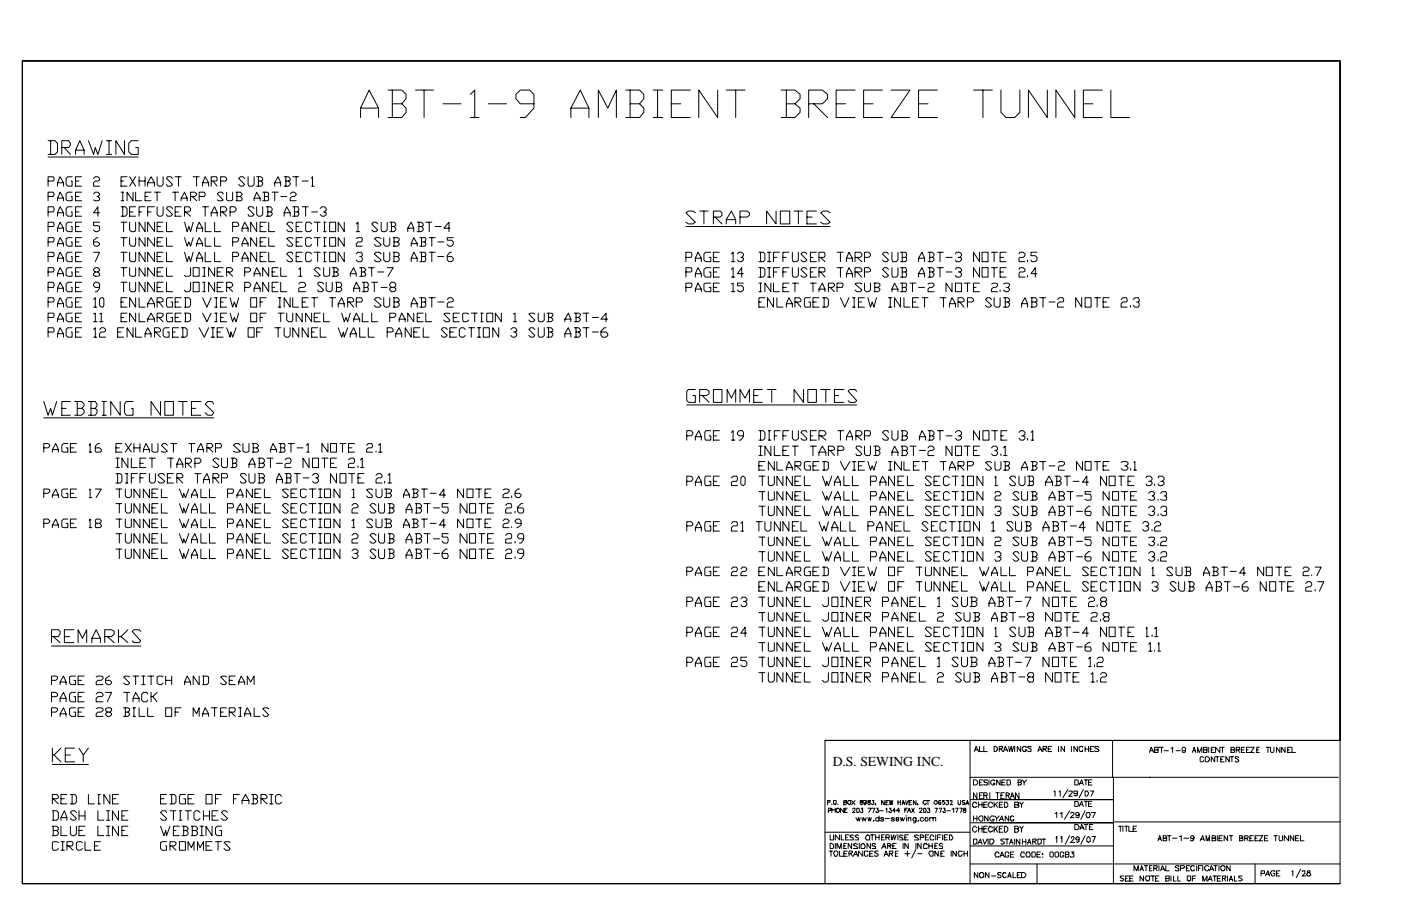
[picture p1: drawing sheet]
<svg xmlns="http://www.w3.org/2000/svg" width="432mm" height="279mm" viewBox="0 0 432 279" stroke-linecap="round" stroke-linejoin="round" font-family="sans-serif">
<defs><g id="words">
<text font-size="4.2" x="256.6" y="236.3">D.S. SEWING INC.</text>
</g></defs>
<g fill="none" stroke="#000" stroke-width=".31">
<path d="M6.9 18.8h406.1v209.5h-158.7v44.2M6.9 18.8v253.7h406.1M6.9 18.8h406.1v253.7M111.1 36.2v-2.9l2.7-5.5 2.9 5.5v2.9M111.1 33.3h5.6M119.6 27.8h4.2l1.3 1.3v1.3l-1.3 1.6M120.9 32h2.9l1.3 1.3v1.4l-1.3 1.5h-4.2M120.9 27.8v8.4M128.1 27.8h5.5M130.7 27.8v8.4M136.5 32h5.6M145 29.1l1.3-1.3v8.4"/>
<path d="M145 36.2h2.6M150.5 32h5.6M164.6 32h-4.3l-1.3-1.6v-1.3l1.3-1.3h2.9l1.4 1.3v4.2l-2.7 2.9h-1.6M175.9 36.2v-2.9l3-5.5 2.6 5.5v2.9M175.9 33.3h5.6M184.4 36.2v-8.4l2.9 5.5 2.7-5.5v8.4M192.9 27.8h4.2l1.3 1.3v1.3l-1.3 1.6M194.2 32h2.9l1.3 1.3v1.4l-1.3 1.5h-4.2M194.2 27.8v8.4M201.3 27.8h3M201.3 36.2h3M202.7 27.8v8.4"/>
<path d="M206.9 32h2.9M212.7 27.8h-5.8v8.4h5.8M221.2 27.8v8.4l-5.8-8.4v8.4M223.8 27.8h5.9M226.7 27.8v8.4M240.8 27.8h4.2l1.6 1.3v1.3l-1.6 1.6M242.4 32h2.6l1.6 1.3v1.4l-1.6 1.5h-4.2M242.4 27.8v8.4M249.2 32h4.3l1.6-1.6v-1.3l-1.6-1.3h-4.3v8.4M250.8 32l4.3 4.2M257.7 32h2.9M263.5 27.8h-5.8v8.4h5.8"/>
<path d="M266.2 32h2.9M272 27.8h-5.8v8.4h5.8M274.6 27.8h5.9l-5.9 8.4h5.9M283.1 32h2.9M288.9 27.8h-5.8v8.4h5.8M300 27.8h5.9M302.9 27.8v8.4M308.5 27.8v6.9l1.6 1.5h2.6l1.6-1.5v-6.9M322.8 27.8v8.4l-5.8-8.4v8.4M331.3 27.8v8.4l-5.9-8.4v8.4M333.9 32h2.9M339.7 27.8h-5.8v8.4h5.8"/>
<path d="M342.4 27.8v8.4h5.8M14.8 43.4h2.1l.8 .8v2.6l-.8 .8h-2.1M14.8 55.8h1.6l.3-.2-.3-1.1h-1.6v2.9M14.8 48.4h27.8M15.6 43.4v4.2M17.7 57.4v-1l.8-1.9 1.1 1.9v1M17.7 56.4h1.9M19.1 45.5h2.1l.5-.8v-.5l-.5-.8h-2.1v4.2M19.8 45.5l1.9 2.1M22.2 54.5h-1.3l-.5 .5v1.9l.5 .5h1.3v-1.6h-.2M22.2 59.3h-1.3l-.5 .5v1.8l.5 .3h1.3v-1.3h-.2M23.3 47.6v-1.3l1.3-2.9 1.3 2.9v1.3"/>
<path d="M23.3 46.3h2.6M23.3 55.8h1M25.1 54.5h-1.8v2.9h1.8M25.1 59.3h-1.8v2.6h1.8M27.3 43.4l1.5 4.2 .6-2.1 .8 2.1 1.3-4.2M28.8 55l.6-.5h.8l.5 .5v.6l-.5 .2h-.8l-.6 .6v1h1.9M28.8 59.8l.6-.5h.8l.5 .8-.8 .5M32.8 43.4h1.6M32.8 47.6h1.6M33.6 43.4v4.2M37.3 55.8h.8M37.3 59.3h.8"/>
<path d="M37.8 59.3v2.6M38.4 43.4v4.2l-2.7-4.2v4.2M39.2 54.5h-1.9v2.9h1.9M40 54.5l1.8 2.9M41 59.3v2.6l-1.8-2.6v2.6M41.8 59.3v2.6h1.9M41.8 54.5l-1.8 2.9M42.6 43.4h-2.1l-.8 .8v2.6l.8 .8h2.1v-2.1h-.8M42.9 55.8h1.8M42.9 54.5v2.9M44.7 54.5v2.9M45.5 57.4v-1l1.1-1.9 1 1.9v1"/>
<path d="M45.5 56.4h2.1M46.6 59.3h-1.9v2.6h1.9M47.6 59.3h1.9M48.4 54.5v2.4l.5 .5h.8l.6-.5v-2.4M48.4 59.3v2.6M53.2 55l-.5-.5h-1.1l-.3 .5 1.9 1.9-.5 .5h-1.1l-.3-.5M53.2 59.3h1.8M54 54.5h1.8M54 59.3v2.6M55 54.5v2.9M59.5 54.5h1.9M60.6 54.5v2.9"/>
<path d="M62.4 57.4v-1l.8-1.9 1.1 1.9v1M62.4 56.4h1.9M65.1 55.8h1.6l.2-.2-.2-1.1h-1.6v2.9M65.6 55.8l1.3 1.6M68 55.8h1.3l.5-.2v-.6l-.5-.5h-1.3v2.9M68.8 59.8l-.3-.5h-1l-.6 .5 1.9 1.8-.3 .3h-1l-.6-.3M69.8 59.3v2.3l.6 .3h.8l.5-.3v-2.3M72.8 59.3h1.3l.5 .5-.5 .8M73 59.3v2.6M75.4 55l-.5-.5h-.8l-.5 .5 1.8 1.9-.5 .5h-.8l-.5-.5M76.5 54.5v2.4l.2 .5h1.1l.5-.5v-2.4M79.1 54.5h1.3l.6 .5v.6l-.6 .2"/>
<path d="M79.6 55.8h.8l.6 .6v.5l-.6 .5h-1.3M79.6 54.5v2.9M81 59.3h1.6l.2 .5-.2 .8M81.5 59.3v2.6M83.9 59.3h1.8M84.7 57.4v-1l1-1.9 .8 1.9v1M84.7 56.4h1.8M84.7 59.3v2.6M87.6 54.5h1.3l.5 .5v.6l-.5 .2M88.1 55.8h.8l.5 .6v.5l-.5 .5h-1.3M88.1 54.5v2.9M89.4 59.8l.6-.5h.8l.5 .5-.5 .8h-.8l-.6 .5v.8h1.9"/>
<path d="M90.2 54.5h1.9M91.3 54.5v2.9M93.1 55.8h1.9M96 55l.3-.5v2.9M96 57.4h.8M14.8 60.6h1.6l.3-.5-.3-.8h-1.6v2.6M14.8 65.4h1.6l.3-.6-.3-1h-1.6v2.9M14.8 69.8h1.6l.3-.2-.3-1.1h-1.6v2.9M14.8 74.6h1.6l.3-1-.3-.3h-1.6v2.6M14.8 79.1h1.6l.3-.3-.3-1h-1.6v2.9M17.7 61.9v-.8l.8-1.8 1.1 1.8v.8M17.7 66.7v-1.1l.8-1.8 1.1 1.8v1.1"/>
<path d="M17.7 71.4v-1l.8-1.9 1.1 1.9v1M17.7 75.9v-.8l.8-1.8 1.1 1.8v.8M17.7 61.1h1.9M17.7 65.6h1.9M17.7 70.4h1.9M17.7 75.1h1.9M17.7 79.6h1.9M22.2 63.8h-1.3l-.5 .5v1.8l.5 .6h1.3v-1.3h-.2M22.2 68.5h-1.3l-.5 .6v1.8l.5 .5h1.3v-1.6h-.2M22.2 73.3h-1.3l-.5 .3v1.8l.5 .5h1.3v-1.3h-.2M22.2 77.8h-1.3l-.5 .5v1.9l.5 .5h1.3v-1.6h-.2M23.3 60.6h1"/>
<path d="M23.3 65.4h1M23.3 69.8h1M23.3 74.6h1M23.3 79.1h1M25.1 63.8h-1.8v2.9h1.8M25.1 68.5h-1.8v2.9h1.8M25.1 73.3h-1.8v2.6h1.8M25.1 77.8h-1.8v2.9h1.8M28.8 77.8h1.9l-1.3 2.9M30.2 60.6l.5 .5v.5l-.5 .3h-.8l-.6-.3M30.2 73.3l-1.4 .8v1.3l.6 .5h.8l.5-.5-.5-.8h-1.4M30.7 65.6h-1.9l1.4-1.8v2.9"/>
<path d="M30.7 68.5h-1.9v1.1h1.4l.5 .2v1.1l-.5 .5h-.8l-.6-.5M37.3 63.8h1.3l.6 .5v1.8l-.6 .6h-1.3M37.3 61.9h.8M37.3 68.5h1.9M37.3 73.3h1.9M37.3 77.8h1.9M37.8 63.8v2.9M38.1 68.5v2.9M38.1 73.3v2.6M38.1 77.8v2.9M40 68.5v2.4l.5 .5h1l.3-.5v-2.4M40 73.3v2.1l.5 .5h1l.3-.5v-2.1"/>
<path d="M40 77.8v2.4l.5 .5h1l.3-.5v-2.4M40 65.4h1M41.8 63.8h-1.8v2.9h1.8M42.9 65.4h.8M44.7 63.8h-1.8v2.9M44.7 68.5v2.9l-1.8-2.9v2.9M44.7 73.3v2.6l-1.8-2.6v2.6M44.7 77.8v2.9l-1.8-2.9v2.9M44.7 60.6h.8M45.5 65.4h1.1M47.6 63.8h-2.1v2.9M47.6 68.5v2.9l-2.1-2.9v2.9"/>
<path d="M47.6 73.3v2.6l-2.1-2.6v2.6M47.6 77.8v2.9l-2.1-2.9v2.9M48.4 63.8v2.3l.5 .6h.8l.6-.6v-2.3M48.4 69.8h1.1M48.4 74.6h1.1M48.4 79.1h1.1M50.3 68.5h-1.9v2.9h1.9M50.3 73.3h-1.9v2.6h1.9M50.3 77.8h-1.9v2.9h1.9M51.3 68.5v2.9h1.9M51.3 73.3v2.6h1.9M51.3 77.8v2.9h1.9"/>
<path d="M53.2 64.3l-.5-.5h-1.1l-.3 .5 1.9 1.8-.5 .6h-1.1l-.3-.6M54 65.4h1M55.8 61.9v-.8l1.1-1.8 .8 1.8v.8M55.8 63.8h-1.8v2.9h1.8M55.8 61.1h1.9M56.9 65.4h1.3l.5-.6v-.5l-.5-.5h-1.3v2.9M56.9 68.5l.8 2.9 .5-1.6 .5 1.6 .8-2.9M56.9 73.3l.8 2.6 .5-1.3 .5 1.3 .8-2.6M56.9 77.8l.8 2.9 .5-1.6 .5 1.6 .8-2.9M57.1 65.4l1.6 1.3M58.7 60.6h1.4l.5-.8-.5-.5h-1.4v2.6M59.3 60.6l1.3 1.3"/>
<path d="M60.6 71.4v-1l.8-1.9 1 1.9v1M60.6 75.9v-.8l.8-1.8 1 1.8v.8M60.6 70.4h1.8M60.6 75.1h1.8M60.6 79.6h1.8M61.4 60.6h1.6l.2-.5-.2-.8h-1.6v2.6M62.4 63.8h1.9M63.2 68.5v2.9h1.9M63.2 73.3v2.6h1.9M63.2 77.8v2.9h1.9M63.2 63.8v2.9M65.1 66.7v-1.1l1-1.8 .8 1.8v1.1"/>
<path d="M65.1 65.6h1.8M66.1 68.5v2.9h1.9M66.1 73.3v2.6h1.9M66.1 77.8v2.9h1.9M68 65.4h1.3l.5-.6v-.5l-.5-.5h-1.3v2.9M68.5 65.4l1.3 1.3M70.9 65.4h1.3l.6-.6v-.5l-.6-.5h-1.3v2.9M71.7 69.8h1.3l.6-.2v-.5l-.6-.6h-1.3v2.9M71.7 74.6h1.3l.6-.5v-.5l-.6-.3h-1.3v2.6M71.7 79.1h1.3l.6-.3v-.5l-.6-.5h-1.3v2.9M73 60.6h1.1l.5 .5v.5l-.5 .3h-1.3M74.6 71.4v-1l.8-1.9 1.1 1.9v1"/>
<path d="M74.6 75.9v-.8l.8-1.8 1.1 1.8v.8M74.6 70.4h1.9M74.6 75.1h1.9M74.6 79.6h1.9M78.3 61.9v-.8l.8-1.8 1.1 1.8v.8M78.3 64.3l-.5-.5h-1.1l-.2 .5 1.8 1.8-.5 .6h-1.1l-.2-.6M78.3 61.1h1.9M79.1 63.8v2.3l.5 .6h.8l.6-.6v-2.3M79.1 68.5v2.9l-1.8-2.9v2.9M79.1 73.3v2.6l-1.8-2.6v2.6M79.1 77.8v2.9l-1.8-2.9v2.9M80.2 69.8h.8"/>
<path d="M80.2 74.6h.8M80.2 79.1h.8M81.5 60.6h1.1l.2 1-.2 .3h-1.6M82 63.8h1.3l.6 .5v.5l-.6 .6M82 68.5h-1.8v2.9h1.8M82 73.3h-1.8v2.6h1.8M82 77.8h-1.8v2.9h1.8M82.6 65.4h.7l.6 .2v.5l-.6 .6h-1.3M82.6 63.8v2.9M82.8 68.5v2.9h1.9M82.8 73.3v2.6h1.9M82.8 77.8v2.9h1.9"/>
<path d="M86.5 60.6h1.9M87.6 66.7v-1.1l.8-1.8 1 1.8v1.1M87.6 65.6h1.8M90.2 63.8h1.6l.3 .5-.3 1.1M90.2 69.1l-.2-.6h-1.1l-.5 .6 1.8 1.8-.2 .5h-1.1l-.5-.5M90.2 73.6l-.2-.3h-1.1l-.5 .3 1.8 1.8-.2 .5h-1.1l-.5-.5M90.2 78.3l-.2-.5h-1.1l-.5 .5 1.8 1.9-.2 .5h-1.1l-.5-.5M90.8 65.4h1l.3 .2v.5l-.3 .6h-1.6M90.8 63.8v2.9M91.3 69.8h.8M91.3 74.6h.8M91.3 79.1h.8"/>
<path d="M93.1 68.5h-1.8v2.9h1.8M93.1 73.3h-1.8v2.6h1.8M93.1 77.8h-1.8v2.9h1.8M93.1 63.8h1.9M94.2 63.8v2.9M96 69.1l-.5-.6h-1l-.3 .6v1.8l.3 .5h1l.5-.5M96 73.6l-.5-.3h-1l-.3 .3v1.8l.3 .5h1l.5-.5M96 78.3l-.5-.5h-1l-.3 .5v1.9l.3 .5h1l.5-.5M96 65.4h1.9M96.8 68.5h1.9M96.8 73.3h1.9M96.8 77.8h1.9"/>
<path d="M97.9 68.5v2.9M97.9 73.3v2.6M97.9 77.8v2.9M98.7 64.3l.5-.5h.8l.5 .5v.5l-.8 .6M99.7 71.4h.8M99.7 68.5h.8M99.7 75.9h.8M99.7 73.3h.8M99.7 77.8h.8M100 65.4l.5 .2v.5l-.5 .6h-.8l-.5-.6M100 68.5v2.9M100 73.3v2.6"/>
<path d="M100 77.8v2.9M101.6 68.5h1.9v2.9h-1.9zM101.6 73.3h1.9v2.6h-1.9zM101.6 77.8h1.9v2.9h-1.9zM106.1 68.5v2.9l-1.9-2.9v2.9M106.1 73.3v2.6l-1.9-2.6v2.6M106.1 77.8v2.9l-1.9-2.9v2.9M109.8 69.1l.5-.6v2.9M109.8 73.6l.5-.3h1.1l.3 .3-.3 1h-1.1l-.5 .5v.8h1.9M109.8 78.3l.5-.5h1.1l.3 1-.3 .3h-.5M109.8 71.4h1.1M111.4 79.1l.3 .5-.3 1.1h-1.1l-.5-.5"/>
<path d="M116.4 69.1l-.5-.6h-.8l-.5 .6 1.8 1.8-.5 .5h-.8l-.5-.5M117.5 68.5v2.4l.2 .5h1.1l.5-.5v-2.4M117.5 73.6l-.6-.3h-1l-.5 .3 2.1 1.8-.6 .5h-1l-.5-.5M117.5 78.3l-.6-.5h-1l-.5 .5 2.1 1.9-.6 .5h-1l-.5-.5M118.3 73.3v2.1l.5 .5h.8l.5-.5v-2.1M118.3 77.8v2.4l.5 .5h.8l.5-.5v-2.4M120.1 68.5h1.3l.6 .6v.5l-.6 .2M120.6 69.8h.8l.6 .6v.5l-.6 .5h-1.3M120.6 68.5v2.9M121.2 73.3h1.3l.5 .3v.5l-.5 .5M121.2 77.8h1.3l.5 .5v.5l-.5 .3M121.4 74.6h1.1l.5 .8-.5 .5h-1.3"/>
<path d="M121.4 79.1h1.1l.5 .5v.6l-.5 .5h-1.3M121.4 73.3v2.6M121.4 77.8v2.9M125.7 71.4v-1l1-1.9 .8 1.9v1M125.7 70.4h1.8M126.7 75.9v-.8l.8-1.8 1.1 1.8v.8M126.7 75.1h1.9M126.7 79.6h1.9M128.6 68.5h1.3l.5 .6v.5l-.5 .2M129.1 69.8h.8l.5 .6v.5l-.5 .5h-1.3M129.1 68.5v2.9M129.4 73.3h1.6l.2 .3-.2 1"/>
<path d="M129.4 77.8h1.6l.2 .5v.5l-.2 .3M129.9 74.6h1.1l.2 .8-.2 .5h-1.6M129.9 79.1h1.1l.2 1.1-.2 .5h-1.6M129.9 73.3v2.6M129.9 77.8v2.9M131.2 68.5h1.9M132.3 68.5v2.9M132.3 73.3h1.8M132.3 77.8h1.8M133.1 73.3v2.6M133.1 77.8v2.9M134.1 69.8h1.9"/>
<path d="M134.9 74.6h1.9M134.9 79.1h1.9M138.6 70.4h-1.8l1.6-1.9v2.9M139.2 77.8h-.6l-.8 1v1.4l.6 .5h.8l.5-.5v-.6l-.5-.5h-1.4M139.7 73.3h-1.9v.8h1.4l.5 .5v.8l-.5 .5h-.8l-.6-.5M211.4 79.4h1.6l.3-.6-.3-1h-1.6v2.9M211.4 69.8h44.5M214.3 65.6l-.8-.5h-1.3l-.8 .5 2.9 2.9-.8 .6h-1.3l-.8-.6M214.3 79.6h1.9M215.6 65.1h2.7M217 65.1v4M219.1 77.8h-1.6l-.5 .5v1.9l.5 .5h1.6v-1.3h-.6"/>
<path d="M219.9 66.9h2.1l.5-.5v-.8l-.5-.5h-2.1v4M219.9 79.4h1M220.4 66.9l2.1 2.2M221.7 77.8h-1.8v2.9h1.8M223.8 69.1v-1.4l1.6-2.6 1.3 2.6v1.4M223.8 67.7h2.9M225.4 78.3l.6-.5v2.9M227.3 78.3l.5-.5h.8l.5 .5v.5l-.8 .6M228.1 66.9h2.1l.8-.5v-.8l-.8-.5h-2.1v4M228.6 79.4l.5 .2v.6l-.5 .5h-.8l-.5-.5M233.9 77.8h1.3l.5 .5v1.9l-.5 .5h-1.3M234.4 77.8v2.9"/>
<path d="M236.5 77.8h1.1M237.1 77.8v2.9M238.4 79.4h1M239.2 65.1v4l-2.9-4v4M240.2 77.8h-1.8v2.9M240.5 65.1h2.9v4h-2.9zM241.3 79.4h1.1M243.2 77.8h-1.9v2.9M244.2 77.8v2.4l.3 .5h1l.6-.5v-2.4M244.7 65.1h2.7M246.1 65.1v4M248.7 78.3l-.5-.5h-.8l-.5 .5 1.8 1.9-.5 .5h-.8l-.5-.5"/>
<path d="M248.7 66.9h1.6M249.8 79.4h.8M251.6 65.1h-2.9v4h2.9M251.6 77.8h-1.8v2.9h1.8M252.4 79.4h1.6l.3-.6-.3-1h-1.6v2.9M252.9 79.4l1.4 1.3M255.9 65.6l-.8-.5h-1.4l-.8 .5 3 2.9-.8 .6h-1.4l-.8-.6M258 77.8h1.8M259 77.8v2.9M260.9 79.6h1.8M263.5 79.4h1.6l.5-.6v-.5l-.5-.5h-1.6v2.9M264.1 79.4l1.5 1.3"/>
<path d="M266.4 79.4h1.4l.5-.6v-.5l-.5-.5h-1.4v2.9M273.8 78.3l-.5-.5h-.8l-.5 .5 1.8 1.9-.5 .5h-.8l-.5-.5M274.9 77.8v2.4l.3 .5h1l.6-.5v-2.4M277.5 77.8h1.6l.3 .5-.3 1.1M278.1 79.4h1l.3 .2v.6l-.3 .5h-1.6M278.1 77.8v2.9M283.1 79.6h1.9M286 77.8h1.3l.6 .5v.5l-.6 .6M286.5 79.4h.8l.6 .2v.6l-.6 .5h-1.3M286.5 77.8v2.9M288.9 77.8h1.9M289.7 77.8v2.9"/>
<path d="M291.6 79.4h1.8M294.5 78.3l.2-.5h1.1l.5 .5v.5l-.5 .6h-.5M295.8 79.4l.5 .2v.6l-.5 .5h-1.1l-.2-.5M301.9 77.8v2.9l-1.9-2.9v2.9M302.7 77.8h1.8v2.9h-1.8zM305.6 77.8h1.8M306.4 77.8v2.9M308.2 79.4h1.1M310.1 77.8h-1.9v2.9h1.9M314.1 78.3l.2-.5h1.1l.5 .5v.5l-.5 .6h-1.1l-.2 .2v1.1h1.8M319.6 77.8h-1.8v1h1.3l.5 .6v.8l-.5 .5h-1.1l-.2-.5M14.8 83.9h1.6l.3-.6-.3-.8h-1.6v2.7"/>
<path d="M14.8 88.6h1.6l.3-.5-.3-1.1h-1.6v3M14.8 93.1h1.6l.3-.2-.3-1.1h-1.6v2.9M14.8 97.9h1.6l.3-1.1-.3-.2h-1.6v2.6M17.7 80.7v-1.1l.8-1.8 1.1 1.8v1.1M17.7 85.2v-.8l.8-1.9 1.1 1.9v.8M17.7 90v-1.1l.8-1.9 1.1 1.9v1.1M17.7 94.7v-1l.8-1.9 1.1 1.9v1M17.7 99.2v-.8l.8-1.8 1.1 1.8v.8M17.7 84.4h1.9M17.7 88.9h1.9M17.7 93.7h1.9M17.7 98.4h1.9"/>
<path d="M22.2 82.5h-1.3l-.5 .6v1.8l.5 .3h1.3v-1.3h-.2M22.2 87h-1.3l-.5 .6v1.8l.5 .6h1.3v-1.4h-.2M22.2 91.8h-1.3l-.5 .5v1.9l.5 .5h1.3v-1.6h-.2M22.2 96.6h-1.3l-.5 .2v1.9l.5 .5h1.3v-1.3h-.2M23.3 83.9h1M23.3 88.6h1M23.3 93.1h1M23.3 97.9h1M25.1 82.5h-1.8v2.7h1.8M25.1 87h-1.8v3h1.8M25.1 91.8h-1.8v2.9h1.8M25.1 96.6h-1.8v2.6h1.8"/>
<path d="M28.8 92.3l.6-.5v2.9M28.8 96.8l.6-.2v2.6M28.8 94.7h1.1M28.8 99.2h1.1M29.4 83.9l-.6-.6 .6-.8h.8l.5 .8-.5 .6h-.8l-.6 .5v.5l.6 .3h.8l.5-.3v-.5l-.5-.5M30.7 88.6h-1.3l-.6-.5v-.5l.6-.6h.8l.5 .6v1.3l-.8 1.1h-.5M30.7 96.8l.5-.2v2.6M30.7 99.2h1.1M31.2 91.8h.6l.2 .5v1.9l-.2 .5h-.6l-.5-.5v-1.9zM37.3 82.5h1.9M37.3 87h1.9M37.3 93.1h.8"/>
<path d="M37.3 97.9h.8M38.1 82.5v2.7M38.1 87v3M39.2 91.8h-1.9v2.9h1.9M39.2 96.6h-1.9v2.6h1.9M40 82.5v2.4l.5 .3h1l.3-.3v-2.4M40 87v2.4l.5 .6h1l.3-.6v-2.4M41.8 91.8v2.9l-1.8-2.9v2.9M41.8 96.6v2.6l-1.8-2.6v2.6M42.9 91.8v2.9h1.8M42.9 96.6v2.6h1.8M44.7 82.5v2.7l-1.8-2.7v2.7"/>
<path d="M44.7 87v3l-1.8-3v3M45.5 94.7v-1l1.1-1.9 1 1.9v1M45.5 99.2v-.8l1.1-1.8 1 1.8v.8M45.5 93.7h2.1M45.5 98.4h2.1M47.6 82.5v2.7l-2.1-2.7v2.7M47.6 87v3l-2.1-3v3M48.4 93.1h1.3l.6-.2v-.6l-.6-.5h-1.3v2.9M48.4 97.9h1.3l.6-.5v-.6l-.6-.2h-1.3v2.6M48.4 83.9h1.1M48.4 88.6h1.1M48.9 93.1l1.4 1.6"/>
<path d="M48.9 97.9l1.4 1.3M50.3 82.5h-1.9v2.7h1.9M50.3 87h-1.9v3h1.9M51.3 82.5v2.7h1.9M51.3 87v3h1.9M53.2 91.8h-1.6l-.3 .5v1.9l.3 .5h1.6v-1.6h-.5M53.2 96.6h-1.6l-.3 .2v1.9l.3 .5h1.6v-1.3h-.5M54 93.1h1M54 97.9h1M55.8 91.8h-1.8v2.9h1.8M55.8 96.6h-1.8v2.6h1.8M56.9 91.8h1.3l.5 .5v1.9l-.5 .5h-1.3"/>
<path d="M56.9 96.6h1.3l.5 .2v1.9l-.5 .5h-1.3M57.1 91.8v2.9M57.1 96.6v2.6M58.7 82.5v2.4l-.5 .3h-1.1l-.2-.3M58.7 87v2.4l-.5 .6h-1.1l-.2-.6M59.5 82.5h1.9v2.7h-1.9zM59.5 87h1.9v3h-1.9zM60.6 80.7v-1.1l.8-1.8 1 1.8v1.1M62.4 91.8l1.4 2.9 1.3-2.9M62.4 96.6l1.4 2.6 1.3-2.6M62.4 85.2h.8M62.4 82.5h.8"/>
<path d="M62.4 90h.8M62.4 87h.8M63 82.5v2.7M63 87v3M66.1 82.5v2.7l-1.8-2.7v2.7M66.1 87v3l-1.8-3v3M66.1 94.7h.8M66.1 91.8h.8M66.1 99.2h.8M66.1 96.6h.8M66.7 91.8v2.9M66.7 96.6v2.6"/>
<path d="M66.9 83.9h1.1M66.9 88.6h1.1M68 93.1h.8M68 97.9h.8M68.8 82.5h-1.9v2.7h1.9M68.8 87h-1.9v3h1.9M69.8 83.9h1.4l.5-.8-.5-.6h-1.4v2.7M69.8 88.6h1.4l.5-.5v-.5l-.5-.6h-1.4v3M69.8 91.8h-1.8v2.9h1.8M69.8 96.6h-1.8v2.6h1.8M70.4 83.9l1.3 1.3M70.4 88.6l1.3 1.4"/>
<path d="M70.9 91.8l.8 2.9 .5-1.6 .6 1.6 .8-2.9M70.9 96.6l.8 2.6 .5-1.3 .6 1.3 .8-2.6M74.6 80.7v-1.1l.8-1.8 1.1 1.8v1.1M75.4 83.9h1.3l.6-.8-.6-.6h-1.3v2.7M75.4 88.6h1.3l.6-.5v-.5l-.6-.6h-1.3v3M77.3 91.8h1.8v2.9h-1.8zM77.3 96.6h1.8v2.6h-1.8zM78.3 85.2v-.8l.8-1.9 1.1 1.9v.8M78.3 90v-1.1l.8-1.9 1.1 1.9v1.1M78.3 84.4h1.9M78.3 88.9h1.9M80.2 93.1h.8"/>
<path d="M80.2 97.9h.8M82 91.8h-1.8v2.9M82 96.6h-1.8v2.6M82.8 82.5v2.7l-1.8-2.7v2.7M82.8 87v3l-1.8-3v3M83.9 83.9h.8M83.9 88.6h.8M85.7 82.5h-1.8v2.7h1.8M85.7 87h-1.8v3h1.8M85.7 94.7h.8M85.7 91.8h.8M85.7 96.6h1.9"/>
<path d="M86.3 91.8v2.9M86.5 82.5v2.7h1.9M86.5 87v3h1.9M86.5 96.6v2.6M88.4 96.6v2.1l.5 .5h1.1l.2-.5v-2.1M89.4 91.8v2.9l-1.8-2.9v2.9M90.2 91.8v2.9h1.9M92.1 83.1l.5-.6v2.7M92.1 87.6l.5-.6h1.1l.5 .6v.5l-.5 .5h-1.1l-.5 .3v1.1h2.1M92.1 85.2h1M93.1 96.6v2.6l-1.8-2.6v2.6M93.1 93.1h1.1"/>
<path d="M95 91.8h-1.9v2.9h1.9M96 96.6v2.6l-1.8-2.6v2.6M96 91.8h1.9M96.8 91.8v2.9M96.8 97.9h1.1M98.7 83.1l-.5-.6h-.8l-.6 .6 1.9 1.8-.5 .3h-.8l-.6-.3M98.7 96.6h-1.9v2.6h1.9M99.7 82.5v2.4l.3 .3h1.1l.5-.3v-2.4M99.7 87.6l-.5-.6h-1l-.3 .6 1.8 1.8-.5 .6h-1l-.3-.6M99.7 96.6v2.6h1.9M99.7 80.7h.8M100.5 87v2.4l.6 .6h.8l.5-.6v-2.4"/>
<path d="M101.6 91.8h1.9M102.4 82.5h1.3l.5 .6-.5 .8M102.4 91.8v2.9M102.9 83.9h.8l.5 .5v.5l-.5 .3h-1.3M102.9 82.5v2.7M103.5 87h1.3l.5 .6v.5l-.5 .5M103.7 88.6h1.1l.5 .3v.5l-.5 .6h-1.3M103.7 87v3M104.2 94.7v-1l1.1-1.9 .8 1.9v1M104.2 93.7h1.9M105.3 96.6l.8 2.6 .5-1.3 .6 1.3 .7-2.6M107.2 93.1h1.3l.5-.2v-.6l-.5-.5h-1.3v2.9"/>
<path d="M107.7 93.1l1.3 1.6M107.9 85.2v-.8l1.1-1.9 .8 1.9v.8M107.9 84.4h1.9M109 90v-1.1l.8-1.9 1.1 1.9v1.1M109 99.2v-.8l.8-1.8 1.1 1.8v.8M109 88.9h1.9M109 98.4h1.9M109.8 93.1h1.6l.3-.2-.3-1.1h-1.6v2.9M110.9 82.5h1.3l.5 .6-.5 .8M111.4 83.9h.8l.5 .5v.5l-.5 .3h-1.3M111.4 82.5v2.7M111.7 87h1.5l.3 .6-.3 1"/>
<path d="M111.7 96.6v2.6h1.8M112.2 88.6h1l.3 .3v.5l-.3 .6h-1.5M112.2 87v3M113.5 82.5h1.9M114.6 96.6v2.6h1.8M114.6 82.5v2.7M114.6 87h1.8M115.4 87v3M116.4 83.9h1.9M117.5 92.3l-.6-.5h-1l-.5 .5 2.1 1.9-.6 .5h-1l-.5-.5M117.5 88.6h1.8M118.3 91.8v2.4l.5 .5h.8l.5-.5v-2.4"/>
<path d="M119.3 82.5h1.9l-1.6 2.7M120.1 97.9h1.3l.6-.5v-.6l-.6-.2h-1.3v2.6M120.6 88.6l-.5-.5v-.5l.5-.6h.8l.6 .6v.5l-.6 .5h-.8l-.5 .3v.5l.5 .6h.8l.6-.6v-.5l-.6-.3M121.2 91.8h1.3l.5 .5v.6l-.5 .2M121.4 93.1h1.1l.5 .6v.5l-.5 .5h-1.3M121.4 91.8v2.9M123 99.2v-.8l.8-1.8 1.1 1.8v.8M123 98.4h1.9M126.7 80.7v-1.1l.8-1.8 1.1 1.8v1.1M126.7 94.7v-1l.8-1.9 1.1 1.9v1M126.7 93.7h1.9M127.5 96.6v2.6l-1.8-2.6v2.6"/>
<path d="M128.6 97.9h.8M129.4 91.8h1.6l.2 .5v.6l-.2 .2M129.9 93.1h1.1l.2 1.1-.2 .5h-1.6M129.9 91.8v2.9M130.4 96.6h-1.8v2.6h1.8M131.2 96.6v2.6h1.9M132.3 91.8h1.8M133.1 91.8v2.9M134.9 93.1h1.9M137.8 92.3l.6-.5h.8l.5 .5v.6l-.5 .2h-.8l-.6 .6v1h1.9M138.6 96.8l-.2-.2h-1.1l-.5 .2 1.8 1.9-.2 .5h-1.1l-.5-.5M139.7 97.9h1.1"/>
<path d="M141.6 96.6h-1.9v2.6h1.9M144.5 96.8l-.6-.2h-1l-.3 .2v1.9l.3 .5h1l.6-.5M145.3 96.6h1.8M146.3 96.6v2.6M148.2 99.2h.8M148.2 96.6h.8M148.4 96.6v2.6M150 96.6h1.9v2.6h-1.9zM154.5 96.6v2.6l-1.8-2.6v2.6M158.2 96.8l.6-.2v2.6M158.2 99.2h1.1M164.8 96.8l-.5-.2h-.8l-.5 .2 1.8 1.9-.5 .5h-.8l-.5-.5"/>
<path d="M165.9 96.6v2.1l.3 .5h1l.5-.5v-2.1M168.5 96.6h1.4l.5 .2v.6l-.5 .5M169.1 97.9h.8l.5 .8-.5 .5h-1.4M169.1 96.6v2.6M174.1 99.2v-.8l1.1-1.8 .7 1.8v.8M174.1 98.4h1.8M177 96.6h1.3l.6 .2v.6l-.6 .5M177.5 97.9h.8l.6 .8-.6 .5h-1.3M177.5 96.6v2.6M179.7 96.6h1.8M180.7 96.6v2.6M182.6 97.9h1.8"/>
<path d="M187.3 98.4h-2.1l1.6-1.8v2.6M211.4 83.9h1.6l.3-.3-.3-1.1h-1.6v3M211.4 88.6h1.6l.3-1-.3-.3h-1.6v2.7M214.3 80.7v-1.1l.8-1.8 1.1 1.8v1.1M214.3 85.5v-1.1l.8-1.9 1.1 1.9v1.1M214.3 90v-.8l.8-1.9 1.1 1.9v.8M214.3 84.4h1.9M214.3 89.2h1.9M219.1 82.5h-1.6l-.5 .6v1.8l.5 .6h1.6v-1.6h-.6M219.1 87.3h-1.6l-.5 .3v1.8l.5 .6h1.6v-1.4h-.6M219.9 83.9h1M219.9 88.6h1"/>
<path d="M221.7 82.5h-1.8v3h1.8M221.7 87.3h-1.8v2.7h1.8M225.4 83.1l.6-.6v3M225.4 87.6l.6-.3v2.7M225.4 80.7h1.1M225.4 90h1.1M225.4 85.5h1.1M229.1 84.4h-1.8l1.3-1.9v3M229.1 87.3h-1.8v.8h1.3l.5 .5v.8l-.5 .6h-.8l-.5-.6M233.9 82.5h1.3l.5 .6v1.8l-.5 .6h-1.3M233.9 90h.8M233.9 93.1h.8"/>
<path d="M233.9 87.3h.8M234.4 82.5v3M234.4 87.3v2.7M235.7 91.8h-1.8v2.9h1.8M236.5 80.7h1.1M236.5 82.5h1.1M236.5 85.5h1.1M237.1 82.5v3M237.6 87.3v2.7l-1.9-2.7v2.7M238.4 87.3v2.7h1.8M238.4 91.8v2.9l-1.9-2.9v2.9M238.4 83.9h1"/>
<path d="M239.4 91.8v2.9h1.9M240.2 82.5h-1.8v3M241.3 83.9h1.1M241.3 88.6h1.1M242.4 94.7v-1l.8-1.9 1 1.9v1M242.4 93.7h1.8M243.2 82.5h-1.9v3M243.2 87.3h-1.9v2.7h1.9M244.2 82.5v2.4l.3 .6h1l.6-.6v-2.4M244.2 87.3h1.9M245 93.1h1.3l.6-.2v-.6l-.6-.5h-1.3v2.9M245 87.3v2.7"/>
<path d="M245.5 93.1l1.4 1.6M248.7 83.1l-.5-.6h-.8l-.5 .6 1.8 1.8-.5 .6h-.8l-.5-.6M249.8 91.8h-1.6l-.3 .5v1.9l.3 .5h1.6v-1.6h-.6M249.8 83.9h.8M249.8 87.3h1.8M250.6 93.1h1M250.6 87.3v2.7M251.6 82.5h-1.8v3h1.8M252.4 83.9h1.6l.3-.3-.3-1.1h-1.6v3M252.4 90v-.8l1.1-1.9 .8 1.9v.8M252.4 91.8h-1.8v2.9h1.8M252.4 89.2h1.9"/>
<path d="M252.9 83.9l1.4 1.6M253.5 91.8h1.3l.5 .5v1.9l-.5 .5h-1.3M254 91.8v2.9M255.3 88.6h1.3l.6-.5v-.5l-.6-.3h-1.3v2.7M255.9 88.6l1.3 1.4M258 88.6h1.6l.2-1-.2-.3h-1.6v2.7M258 82.5h1.8M259 91.8l1.3 2.9 1.4-2.9M259 82.5v3M260.9 80.7v-1.1l.8-1.8 1 1.8v1.1M260.9 85.5v-1.1l.8-1.9 1 1.9v1.1M260.9 84.4h1.8"/>
<path d="M262.7 94.7h.8M262.7 91.8h.8M263.3 91.8v2.9M263.5 83.9h1.6l.5-.3v-.5l-.5-.6h-1.6v3M264.1 83.9l1.5 1.6M264.6 93.1h1M265.6 87.6l-.5-.3h-1l-.6 .3 2.1 1.8-.5 .6h-1l-.6-.6M266.4 83.9h1.4l.5-.3v-.5l-.5-.6h-1.4v3M266.4 87.3v2.1l.6 .6h.8l.5-.6v-2.1M266.4 91.8h-1.8v2.9h1.8M267.5 91.8l.8 2.9 .5-1.6 .5 1.6 .8-2.9M269.3 87.3h1.4l.5 .3v.5l-.5 .5"/>
<path d="M269.6 88.6h1.1l.5 .8-.5 .6h-1.4M269.6 87.3v2.7M273.8 83.1l-.5-.6h-.8l-.5 .6 1.8 1.8-.5 .6h-.8l-.5-.6M273.8 94.7h1.1M273.8 91.8h1.1M274.4 91.8v2.9M274.9 82.5v2.4l.3 .6h1l.6-.6v-2.4M274.9 90v-.8l.8-1.9 1.1 1.9v.8M274.9 89.2h1.9M277.5 82.5h1.6l.3 .6v.5l-.3 .3M277.5 87.3h1.6l.3 .3-.3 1M277.5 91.8v2.9l-1.8-2.9v2.9"/>
<path d="M278.1 83.9h1l.3 1-.3 .6h-1.6M278.1 88.6h1l.3 .8-.3 .6h-1.6M278.1 82.5v3M278.1 87.3v2.7M278.6 91.8v2.9h1.9M280.5 87.3h1.8M281.3 93.1h1M281.3 87.3v2.7M283.1 80.7v-1.1l1.1-1.8 .8 1.8v1.1M283.1 85.5v-1.1l1.1-1.9 .8 1.9v1.1M283.1 91.8h-1.8v2.9h1.8M283.1 84.4h1.9"/>
<path d="M283.1 88.6h1.9M284.2 91.8h1.8M285 91.8v2.9M286 82.5h1.3l.6 .6v.5l-.6 .3M286 87.6l.5-.3h.8l.6 .3v.5l-.6 .5h-.8l-.5 .6v.8h1.9M286.5 83.9h.8l.6 .5v.5l-.6 .6h-1.3M286.5 82.5v3M288.9 82.5h1.9M289.7 91.8h1.9M289.7 82.5v3M290.8 91.8v2.9M291.6 83.9h1.8"/>
<path d="M292.6 94.7v-1l.8-1.9 1.1 1.9v1M292.6 93.7h1.9M293.4 87.3v2.7l-1.8-2.7v2.7M294.5 87.3h1.8v2.7h-1.8zM294.5 83.1l.2-.6h1.1l.5 .6v.5l-1 .3M295.3 93.1h1.3l.5-.2v-.6l-.5-.5h-1.3v2.9M295.8 83.9l.5 .5v.5l-.5 .6h-1.1l-.2-.6M295.8 93.1l1.3 1.6M297.1 87.3h1.9M298.2 93.1h1.3l.5-.2v-.6l-.5-.5h-1.3v2.9M298.2 87.3v2.7M300 88.6h.8"/>
<path d="M301.9 82.5v3l-1.9-3v3M301.9 87.3h-1.9v2.7h1.9M302.7 82.5h1.8v3h-1.8zM305.6 87.6l.5-.3h.8l.5 .3v.5l-.5 .5h-.8l-.5 .6v.8h1.8M305.6 92.3l-.5-.5h-.8l-.6 .5 1.9 1.9-.5 .5h-.8l-.6-.5M305.6 82.5h1.8M306.4 91.8v2.4l.5 .5h1.1l.2-.5v-2.4M306.4 82.5v3M308.2 83.9h1.1M308.2 89.4v.6M309.3 87.6l.5-.3h.8l.5 .3v.5l-.5 .5h-.5M309.3 91.8h1.3l.5 .5v.6l-.5 .2"/>
<path d="M309.8 93.1h.8l.5 .6v.5l-.5 .5h-1.3M309.8 91.8v2.9M310.1 82.5h-1.9v3h1.9M310.6 88.6l.5 .6-.5 .8h-.8l-.5-.6M314.1 83.1l.2-.6h1.1l.5 .6v.5l-.5 .3h-1.1l-.2 .5v1.1h1.8M314.9 94.7v-1l1-1.9 .8 1.9v1M314.9 93.7h1.8M316.7 80.2v.5M316.7 84.9v.6M317.8 91.8h1.3l.5 .5v.6l-.5 .2M318 93.1h1.1l.5 .6v.5l-.5 .5h-1.3M318 91.8v2.9"/>
<path d="M319.6 84.4h-1.8l1.3-1.9v3M320.4 91.8h1.9M321.5 91.8v2.9M323.3 93.1h1.9M326 92.3l.5-.5h1.1l.2 1.1-.2 .2h-1.1l-.5 .6v1h1.8M333.4 91.8v2.9l-1.9-2.9v2.9M334.4 91.8h1.9v2.9h-1.9zM337.3 91.8h1.9M338.1 91.8v2.9M340 93.1h1M341.8 91.8h-1.8v2.9h1.8M345.5 92.3l.6-.5h1l.3 1.1-.3 .2h-1l-.6 .6v1h1.9"/>
<path d="M348.5 94.2v.5M349.2 92.3l.6-.5h1l.3 1.1-.3 .2h-.5M350.8 93.1l.3 .6-.3 1h-1l-.6-.5M14.8 102.4h1.6l.3-.3-.3-1h-1.6v2.9M17.7 104v-1.1l.8-1.8 1.1 1.8v1.1M17.7 102.9h1.9M22.2 101.1h-1.3l-.5 .5v1.9l.5 .5h1.3v-1.6h-.2M23.3 102.4h1M25.1 101.1h-1.8v2.9h1.8M28.8 101.6l.6-.5v2.9M28.8 104h1.1M30.7 101.6l.5-.5h.8l.5 .5v.5l-.5 .3h-.8l-.5 .5v1.1h1.8"/>
<path d="M36.2 102.4h1.1M38.1 101.1h-1.9v2.9h1.9M41 101.1v2.9l-1.8-2.9v2.9M41.8 101.1v2.9h1.9M44.7 104v-1.1l.8-1.8 1.1 1.8v1.1M44.7 102.9h1.9M47.6 102.4h1.3l.6-.3v-.5l-.6-.5h-1.3v2.9M47.9 102.4l1.6 1.6M52.1 101.1h-1.3l-.5 .5v1.9l.5 .5h1.3v-1.6h-.5M53.2 102.4h.8M55 101.1h-1.8v2.9h1.8M55.8 101.1h1.3l.6 .5v1.9l-.6 .5h-1.3"/>
<path d="M56.4 101.1v2.9M61.4 101.1l1.6 2.9 1.3-2.9M65.1 104h1M65.1 101.1h1M65.6 101.1v2.9M66.9 102.4h1.1M68.8 101.1h-1.9v2.9h1.9M69.8 101.1l1.1 2.9 .3-1.6 .5 1.6 1.1-2.9M76.5 101.1h1.8v2.9h-1.8zM79.1 102.4h1.1M81 101.1h-1.9v2.9M84.7 101.1h1.8"/>
<path d="M85.7 101.1v2.9M87.6 101.1v2.4l.5 .5h.8l.5-.5v-2.4M92.1 101.1v2.9l-1.9-2.9v2.9M95 101.1v2.9l-1.9-2.9v2.9M96 102.4h.8M97.9 101.1h-1.9v2.9h1.9M98.7 101.1v2.9h1.8M104.2 101.1l1.1 2.9 .5-1.6 .3 1.6 1.1-2.9M107.9 104v-1.1l1.1-1.8 .8 1.8v1.1M107.9 102.9h1.9M110.9 101.1v2.9h1.8M113.5 101.1v2.9h1.9"/>
<path d="M119.3 102.4h1.3l.6-.3v-.5l-.6-.5h-1.3v2.9M122 104v-1.1l1-1.8 .8 1.8v1.1M122 102.9h1.8M126.7 101.1v2.9l-1.8-2.9v2.9M127.5 102.4h1.1M129.4 101.1h-1.9v2.9h1.9M130.4 101.1v2.9h1.9M137.8 101.6l-.5-.5h-.8l-.5 .5 1.8 1.9-.5 .5h-.8l-.5-.5M138.6 102.4h1.1M140.8 101.1h-2.2v2.9h2.2M143.4 101.6l-.5-.5h-.8l-.5 .5v1.9l.5 .5h.8l.5-.5M144.5 101.1h1.8"/>
<path d="M145.3 101.1v2.9M147.1 104h1.1M147.1 101.1h1.1M147.6 101.1v2.9M149 101.1h1.8v2.9h-1.8zM153.7 101.1v2.9l-1.8-2.9v2.9M157.4 101.6l.6-.5h.8l.5 .5v.5l-1.1 .3M158.8 102.4l.5 .5v.6l-.5 .5h-.8l-.6-.5M164.8 101.6l-.5-.5h-.8l-.5 .5 1.8 1.9-.5 .5h-.8l-.5-.5M165.9 101.1v2.4l.3 .5h1l.5-.5v-2.4M168.5 101.1h1.4l.5 .5v.5l-.5 .3M169.1 102.4h.8l.5 .5v.6l-.5 .5h-1.4"/>
<path d="M169.1 101.1v2.9M174.1 104v-1.1l1.1-1.8 .7 1.8v1.1M174.1 102.9h1.8M177 101.1h1.3l.6 .5v.5l-.6 .3M177.5 102.4h.8l.6 .5v.6l-.6 .5h-1.3M177.5 101.1v2.9M179.7 101.1h1.8M180.7 101.1v2.9M182.6 102.4h1.8M186.8 101.1h-.5l-1.1 1v1.4l.5 .5h1.1l.5-.5v-.6l-.5-.5h-1.6M13.5 123.8l1.3 4.3 .8-2.2 .5 2.2 1.4-4.3M13.5 138.1h1.3l.5-.8-.5-.5h-1.3v2.6"/>
<path d="M13.5 128.9h52.4M16.1 139.4v-.8l1.1-1.8 .8 1.8v.8M16.1 138.6h1.9M19.1 125.9h1.3M20.9 136.8h-1.3l-.5 .5v1.9l.5 .2h1.3v-1.3h-.5M21.7 123.8h-2.6v4.3h2.6M21.7 138.1h1.1M23 123.8h2.1l.8 .8v.5l-.8 .8M23.5 136.8h-1.8v2.6h1.8M23.8 125.9h1.3l.8 .6v.8l-.8 .8h-2.1M23.8 123.8v4.3M27.3 123.8h2.1l.5 .8v.5l-.5 .8"/>
<path d="M27.5 137.3l.3-.5v2.6M27.5 139.4h.8M28 125.9h1.4l.5 .6v.8l-.5 .8h-2.1M28 123.8v4.3M30.7 136.8h-.5l-.8 .8v1.6l.2 .2h1.1l.5-.2v-.6l-.5-.5h-1.3M31.5 128.1h1.3M31.5 123.8h1.3M32 123.8v4.3M35.7 138.1h1.1M37 123.8v4.3l-2.9-4.3v4.3M37.6 136.8h-1.9v2.6h1.9M38.6 136.8l1.9 2.6"/>
<path d="M40.5 136.8l-1.9 2.6M41 123.8h-2.1l-.5 .8v2.7l.5 .8h2.1v-2.2h-.5M41.3 138.1h1.8M41.3 136.8v2.6M43.1 136.8v2.6M44.2 139.4v-.8l.8-1.8 1 1.8v.8M44.2 138.6h1.8M46.8 136.8v2.4l.6 .2h1l.3-.2v-2.4M49.5 123.8v4.3l-2.9-4.3v4.3M50.8 123.8h2.6v4.3h-2.6zM51.6 137.3l-.5-.5h-.8l-.6 .5 1.9 1.9-.5 .2h-.8l-.6-.2M52.7 136.8h1.8"/>
<path d="M53.4 136.8v2.6M55 123.8h2.7M56.4 123.8v4.3M58.2 136.8h1.9M59 125.9h1.3M59 136.8v2.6M60.9 139.4v-.8l1-1.8 .8 1.8v.8M60.9 138.6h1.8M61.9 123.8h-2.9v4.3h2.9M63.8 138.1h1.3l.5-.8-.5-.5h-1.3v2.6M64.3 138.1l1.3 1.3M65.9 124.6l-.5-.8h-1.4l-.8 .8 2.7 2.7-.5 .8h-1.4l-.8-.8"/>
<path d="M66.4 138.1h1.6l.3-.5-.3-.8h-1.6v2.6M74.1 137.3l-.5-.5h-1.1l-.5 .5 2.1 1.9-.5 .2h-1.1l-.5-.2M74.9 136.8v2.4l.5 .2h.8l.5-.2v-2.4M77.8 136.8h1.3l.5 .5-.5 .8M78.1 138.1h1l.5 .5v.6l-.5 .2h-1.3M78.1 136.8v2.6M83.3 139.4v-.8l.8-1.8 1.1 1.8v.8M83.3 138.6h1.9M86 136.8h1.6l.2 .5-.2 .8M86.5 138.1h1.1l.2 1.1-.2 .2h-1.6M86.5 136.8v2.6M88.9 136.8h1.9"/>
<path d="M89.7 136.8v2.6M91.5 138.1h1.9M94.5 137.3l.5-.5v2.6M94.5 139.4h.7M101.1 136.8v2.6l-1.9-2.6v2.6M101.9 136.8h1.8v2.6h-1.8zM104.8 136.8h1.8M105.6 136.8v2.6M107.4 138.1h1.1M109.3 136.8h-1.9v2.6h1.9M113 137.3l.5-.5h1.1l.2 .5-.2 .8h-1.1l-.5 .5v.8h1.8M115.9 139.2v.2"/>
<path d="M116.7 137.3l.5-.5v2.6M116.7 139.4h1M211.7 134.4h1.3l.5-.5v-.6l-.5-.5h-1.3v2.9M211.7 124.9h52.4M214.3 120.1h-2.1l-.5 .6v2.9l.5 .5h2.1v-2.1h-.8M214.3 135.7v-1l1.1-1.9 .8 1.9v1M214.3 134.7h1.9M215.6 122h2.2l.7-.6v-.7l-.7-.6h-2.2v4M216.4 122l2.1 2.1M219.1 132.8h-1.6l-.3 .5v1.9l.3 .5h1.6v-1.3h-.6M219.9 120.1h2.6v4h-2.6zM219.9 134.4h1"/>
<path d="M221.7 132.8h-1.8v2.9h1.8M224.1 124.1v-4l1.3 2.7 1.3-2.7v4M225.4 133.3l.6-.5v2.9M225.4 135.7h1.1M228.1 124.1v-4l1.6 2.7 1.3-2.7v4M229.1 134.4h-1.3l-.5-.5v-.6l.5-.5h1.1l.2 .5v1.4l-.8 1h-.5M232.3 122h1.3M233.9 132.8h1.3l.5 .5v1.9l-.5 .5h-1.3M233.9 137.6h1M234.4 132.8v2.9M234.4 137.6v2.9M234.9 120.1h-2.6v4h2.6"/>
<path d="M236.5 120.1h2.7M236.8 135.7h.8M236.8 132.8h.8M237.1 132.8v2.9M237.6 137.6v2.9l-1.9-2.9v2.9M237.9 120.1v4M238.7 137.6v2.9h1.8M238.7 134.4h.7M240.5 132.8h-1.8v2.9M241.3 134.4h1.1M241.3 138.9h1.1M243.2 132.8h-1.9v2.9"/>
<path d="M243.2 137.6h-1.9v2.9h1.9M244.2 132.8v2.4l.5 .5h.8l.6-.5v-2.4M244.2 137.6h1.9M245 137.6v2.9M247.6 120.1v4l-2.9-4v4M248.7 133.3l-.3-.5h-1l-.5 .5 1.8 1.9-.3 .5h-1l-.5-.5M249 120.1h2.6v4h-2.6zM249.8 134.4h.8M249.8 137.6h1.8M250.6 137.6v2.9M251.6 132.8h-1.8v2.9h1.8M252.4 134.4h1.6l.5-.5v-.6l-.5-.5h-1.6v2.9"/>
<path d="M252.4 139.4h2.1M252.9 120.1h3M252.9 134.4l1.6 1.3M254.5 120.1v4M255.3 138.9h1.3l.6-.3v-.5l-.6-.5h-1.3v2.9M255.9 138.9l1.3 1.6M257.2 122h1.3M258.2 138.9h1.4l.5-.3v-.5l-.5-.5h-1.4v2.9M258.2 132.8h1.9M259 132.8v2.9M260.1 120.1h-2.9v4h2.9M260.9 135.7v-1l1-1.9 .8 1.9v1"/>
<path d="M260.9 134.7h1.8M263.8 134.4h1.3l.5-.5v-.6l-.5-.5h-1.3v2.9M264.1 120.7l-.6-.6h-1.6l-.5 .6 2.7 2.9-.6 .5h-1.6l-.5-.5M264.1 134.4l1.5 1.3M265.6 138.1l-.5-.5h-1l-.3 .5 1.8 1.9-.5 .5h-1l-.3-.5M266.4 134.4h1.6l.3-.5-.3-1.1h-1.6v2.9M266.4 137.6v2.4l.6 .5h1l.3-.5v-2.4M269.3 137.6h1.4l.5 .5v.5l-.5 .3M269.9 138.9h.8l.5 .5v.6l-.5 .5h-1.4M269.9 137.6v2.9M273.8 133.3l-.2-.5h-1.1l-.5 .5 1.8 1.9-.2 .5h-1.1l-.5-.5M274.9 132.8v2.4l.5 .5h.8l.6-.5v-2.4"/>
<path d="M274.9 139.4h1.9M277.8 132.8h1.3l.6 .5v.6l-.6 .5M277.8 137.6h1.3l.6 .5v.5l-.6 .3M278.1 134.4h1l.6 .3v.5l-.6 .5h-1.3M278.1 138.9h1l.6 .5v.6l-.6 .5h-1.3M278.1 132.8v2.9M278.1 137.6v2.9M280.5 137.6h1.8M281.5 137.6v2.9M283.4 135.7v-1l.8-1.9 1 1.9v1M283.4 134.7h1.8M283.4 138.9h1.8"/>
<path d="M286 132.8h1.3l.6 .5v.6l-.6 .5M286 138.1l.5-.5h.8l.6 .5v.5l-.6 .3h-.8l-.5 .5v1.1h1.9M286.5 134.4h.8l.6 .3v.5l-.6 .5h-1.3M286.5 132.8v2.9M288.9 132.8h1.9M289.7 132.8v2.9M291.6 134.4h1.8M293.4 137.6v2.9l-1.8-2.9v2.9M294.5 137.6h1.8v2.9h-1.8zM294.5 133.3l.5-.5h.8l.5 .5v.6l-.5 .5h-.5M295.8 134.4l.5 .3v.5l-.5 .5h-.8l-.5-.5M297.1 137.6h1.9"/>
<path d="M298.2 137.6v2.9M300 138.9h1.1M301.9 132.8v2.9l-1.9-2.9v2.9M301.9 137.6h-1.9v2.9h1.9M302.9 132.8h1.9v2.9h-1.9zM305.6 138.1l.5-.5h.8l.5 .5v.5l-.7 .3M305.6 132.8h1.8M306.7 132.8v2.9M306.9 138.9l.5 .5v.6l-.5 .5h-.8l-.5-.5M308.5 134.4h.8M308.5 140v.5M309.3 138.1l.5-.5v2.9"/>
<path d="M310.4 132.8h-1.9v2.9h1.9M314.1 133.3l.5-.5h.8l.5 .5v.6l-.5 .5h-.5M315.4 134.4l.5 .3v.5l-.5 .5h-.8l-.5-.5M316.7 135.2v.5M317.8 133.3l.5-.5v2.9M317.8 135.7h.8M13.5 152.1h1.3l.5-.5v-.5l-.5-.3h-1.3v2.7M16.1 153.5v-.8l1.1-1.9 .8 1.9v.8M16.1 152.7h1.9M20.9 150.8h-1.3l-.5 .3v1.8l.5 .6h1.3v-1.4h-.5M21.7 152.1h1.1M23.5 150.8h-1.8v2.7h1.8"/>
<path d="M27.5 151.1l.3-.3v2.7M27.5 153.5h.8M29.4 150.8h1.8l-1.6 2.7M35.7 146h1.3l.6 .6v1.8l-.6 .6h-1.3M35.7 141.3h1.1M35.7 144.2h1.1M35.7 150.8h1.9M35.7 155.3h1.9M36.2 141.3v2.9M36.2 146v3M36.8 150.8v2.7M36.8 155.3v2.9"/>
<path d="M38.6 150.8v2.1l.6 .6h.8l.5-.6v-2.1M38.6 155.3v2.4l.6 .5h.8l.5-.5v-2.4M38.6 146h.8M38.6 149h.8M39.2 146v3M39.4 141.3v2.9l-1.8-2.9v2.9M40.5 141.3v2.9h1.8M40.5 147.4h.8M42.3 146h-1.8v3M43.1 150.8v2.7l-1.8-2.7v2.7M43.1 155.3v2.9l-1.8-2.9v2.9M43.1 142.9h1.1"/>
<path d="M43.1 147.4h1.1M45 141.3h-1.9v2.9h1.9M45 146h-1.9v3M46 146v2.4l.6 .6h.8l.5-.6v-2.4M46 150.8v2.7l-1.8-2.7v2.7M46 155.3v2.9l-1.8-2.9v2.9M46 141.3h1.9M46.8 141.3v2.9M46.8 152.1h1.1M46.8 156.6h1.1M48.7 150.8h-1.9v2.7h1.9M48.7 155.3h-1.9v2.9h1.9"/>
<path d="M49.7 150.8v2.7h1.9M49.7 155.3v2.9h1.9M50.8 146.6l-.5-.6h-1.1l-.5 .6 2.1 1.8-.5 .6h-1.1l-.5-.6M51.6 141.3h1.8M51.6 147.4h1.1M52.7 141.3v2.9M53.4 146h-1.8v3h1.8M54.5 144.2v-1.1l.8-1.8 1.1 1.8v1.1M54.5 147.4h1.3l.6-.3v-.5l-.6-.6h-1.3v3M54.5 143.1h1.9M54.8 147.4l1.6 1.6M55.3 150.8l1.1 2.7 .2-1.4 .5 1.4 1.1-2.7"/>
<path d="M55.3 155.3l1.1 2.9 .2-1.6 .5 1.6 1.1-2.9M57.1 142.9h1.4l.5-.6v-.5l-.5-.5h-1.4v2.9M57.7 142.9l1.3 1.3M59 153.5v-.8l1.1-1.9 .8 1.9v.8M59 158.2v-1l1.1-1.9 .8 1.9v1M59 152.7h1.9M59 157.2h1.9M60.1 142.9h1.3l.5-.6v-.5l-.5-.5h-1.3v2.9M60.1 146h1.8M60.9 146v3M61.9 150.8v2.7h1.9M61.9 155.3v2.9h1.9"/>
<path d="M62.7 149v-1.1l1.1-1.9 .8 1.9v1.1M62.7 147.9h1.9M64.6 150.8v2.7h1.8M64.6 155.3v2.9h1.8M65.6 147.4h1.3l.6-.3v-.5l-.6-.6h-1.3v3M66.1 147.4l1.4 1.6M67.5 141.8l-.6-.5h-.8l-.5 .5 1.9 1.9-.6 .5h-.8l-.5-.5M68.3 141.3v2.4l.5 .5h1l.3-.5v-2.4M68.3 147.4h1.5l.3-.3-.3-1.1h-1.5v3M70.1 152.1h1.6l.3-1-.3-.3h-1.6v2.7M70.1 156.6h1.6l.3-.2-.3-1.1h-1.6v2.9M71.2 141.3h1.3l.5 .5v.5l-.5 .6"/>
<path d="M71.7 142.9h.8l.5 .2v.6l-.5 .5h-1.3M71.7 141.3v2.9M73 153.5v-.8l1.1-1.9 .8 1.9v.8M73 158.2v-1l1.1-1.9 .8 1.9v1M73 152.7h1.9M73 157.2h1.9M75.9 146.6l-.5-.6h-1.1l-.2 .6 1.8 1.8-.5 .6h-1.1l-.2-.6M76.7 144.2v-1.1l1.1-1.8 .8 1.8v1.1M76.7 146v2.4l.6 .6h.8l.5-.6v-2.4M76.7 143.1h1.9M77.8 150.8v2.7l-1.9-2.7v2.7M77.8 155.3v2.9l-1.9-2.9v2.9"/>
<path d="M78.6 152.1h1M78.6 156.6h1M79.6 141.3h1.4l.5 .5v.5l-.5 .6M79.6 146h1.4l.5 .6v.5l-.5 .3M79.9 142.9h1.1l.5 .2v.6l-.5 .5h-1.4M79.9 147.4h1.1l.5 .5v.5l-.5 .6h-1.4M79.9 141.3v2.9M79.9 146v3M80.4 150.8h-1.8v2.7h1.8M80.4 155.3h-1.8v2.9h1.8M81.5 150.8v2.7h1.8M81.5 155.3v2.9h1.8"/>
<path d="M82.3 141.3h1.8M83.3 141.3v2.9M85.2 149v-1.1l.8-1.9 1 1.9v1.1M85.2 142.9h1.8M85.2 147.9h1.8M87.8 141.8l.6-.5h1l.3 .5-.3 1.1h-1l-.6 .2v1.1h1.9M87.8 146h1.6l.3 .6v.5l-.3 .3M88.4 147.4h1l.3 1-.3 .6h-1.6M88.4 146v3M88.9 151.1l-.5-.3h-.8l-.6 .3 1.9 1.8-.5 .6h-.8l-.6-.6M88.9 155.8l-.5-.5h-.8l-.6 .5 1.9 1.9-.5 .5h-.8l-.6-.5M89.7 152.1h1.1"/>
<path d="M89.7 156.6h1.1M90.8 146h1.8M91.5 150.8h-1.8v2.7h1.8M91.5 155.3h-1.8v2.9h1.8M91.5 146v3M93.4 147.4h1.8M94.5 151.1l-.6-.3h-.8l-.5 .3v1.8l.5 .6h.8l.6-.6M94.5 155.8l-.6-.5h-.8l-.5 .5v1.9l.5 .5h.8l.6-.5M95.2 141.3v2.9l-1.8-2.9v2.9M95.2 150.8h2.2M95.2 155.3h2.2M96.3 141.3h1.9v2.9h-1.9z"/>
<path d="M96.3 146.6l.5-.6h.8l.6 .6v.5l-.8 .3M96.3 150.8v2.7M96.3 155.3v2.9M97.6 147.4l.6 .5v.5l-.6 .6h-.8l-.5-.6M98.2 153.5h1M98.2 150.8h1M98.2 155.3h1M98.2 158.2h1M98.7 150.8v2.7M98.7 155.3v2.9M99.2 141.3h1.9M100 150.8h1.9v2.7h-1.9z"/>
<path d="M100 155.3h1.9v2.9h-1.9zM100 141.3v2.9M101.9 142.9h1M103.7 141.3h-1.8v2.9h1.8M103.7 146v3l-1.8-3v3M104.8 146h1.8v3h-1.8zM104.8 150.8v2.7l-1.9-2.7v2.7M104.8 155.3v2.9l-1.9-2.9v2.9M107.4 141.8l.5-.5h1.1l.3 .5-.3 1.1h-1.1l-.5 .2v1.1h1.9M107.4 146h1.9M108.5 151.1l.5-.3v2.7M108.5 155.8l.5-.5h.8l.5 .5v.6l-.5 .2h-.8l-.5 .6v1h1.8"/>
<path d="M108.5 146v3M108.5 153.5h.8M110.3 143.7v.5M110.3 147.4h.8M111.1 141.8l.6-.5v2.9M111.1 144.2h1.1M112.2 146h-1.9v3h1.9M114.8 151.1l-.2-.3h-1.1l-.5 .3 1.8 1.8-.2 .6h-1.1l-.5-.6M115.9 146.6l.5-.6h.8l.5 .6v.5l-.5 .3h-.8l-.5 .5v1.1h1.8M115.9 150.8v2.1l.5 .6h.8l.5-.6v-2.1M115.9 155.8l-.5-.5h-.8l-.6 .5 1.9 1.9-.5 .5h-.8l-.6-.5M116.7 155.3v2.4l.5 .5h1.1l.2-.5v-2.4"/>
<path d="M118.5 150.8h1.6l.5 .3v.5l-.5 .5M118.5 148.4v.6M119.1 152.1h1l.5 .8-.5 .6h-1.6M119.1 150.8v2.7M119.6 146.6l.5-.6v3M119.6 155.3h1.3l.5 .5v.6l-.5 .2M119.6 149h1M120.1 156.6h.8l.5 .6v.5l-.5 .5h-1.3M120.1 155.3v2.9M124.4 153.5v-.8l.7-1.9 1.1 1.9v.8M124.4 152.7h1.8M125.1 158.2v-1l1.1-1.9 .8 1.9v1"/>
<path d="M125.1 157.2h1.9M127 150.8h1.3l.6 .3v.5l-.6 .5M127.5 152.1h.8l.6 .8-.6 .6h-1.3M127.5 150.8v2.7M128.1 155.3h1.3l.5 .5v.6l-.5 .2M128.3 156.6h1.1l.5 .6v.5l-.5 .5h-1.3M128.3 155.3v2.9M129.9 150.8h1.9M130.7 150.8v2.7M130.7 155.3h1.9M131.8 155.3v2.9M132.6 152.1h1.8"/>
<path d="M133.6 156.6h1.9M137.3 152.7h-1.8l1.3-1.9v2.7M138.1 155.3h-1.8v1.1h1.5l.3 .2v1.1l-.3 .5h-1l-.5-.5M142.9 150.8v2.7l-1.9-2.7v2.7M143.9 150.8h1.9v2.7h-1.9zM143.9 155.3v2.9l-2.1-2.9v2.9M144.7 155.3h1.9v2.9h-1.9zM146.6 150.8h1.8M147.6 150.8v2.7M147.6 155.3h1.9M148.4 155.3v2.9M149.5 152.1h.8"/>
<path d="M150.3 156.6h1M151.3 150.8h-1.8v2.7h1.8M152.1 155.3h-1.8v2.9h1.8M155 151.1l.6-.3h.8l.5 .3v.5l-.5 .5h-.8l-.6 .6v.8h1.9M155.8 155.8l.6-.5h1l.3 1.1-.3 .2h-1l-.6 .6v1h1.9M157.7 152.9v.6M158.8 157.7v.5M160.1 150.8h-.6l-.7 .8v1.3l.5 .6h.8l.5-.6-.5-.8h-1.3M161.1 155.3h-.5l-1.1 1.1v1.3l.6 .5h1l.3-.5-.3-1.1h-1.6M211.7 148.4h1.3l.5-.5v-.5l-.5-.6h-1.3v3M214.3 149.8v-1.1l1.1-1.9 .8 1.9v1.1M214.3 148.7h1.9"/>
<path d="M219.1 146.8h-1.6l-.3 .6v1.8l.3 .6h1.6v-1.4h-.6M219.9 148.4h1M221.7 146.8h-1.8v3h1.8M225.4 147.4l.6-.6h1l.3 .6-.3 1h-1l-.6 .3v1.1h1.9M228.3 147.4l.6-.6 .8 .6v1.8l-.6 .6-.8-.6zM233.9 140.5h1M233.9 143.7h1M233.9 146.8h1.8M233.9 151.6h1.8M233.9 156.1h1.8M234.9 146.8v3M234.9 151.6v2.7"/>
<path d="M234.9 156.1v2.9M235.7 142.3h-1.8v2.7h1.8M236.8 146.8v2.4l.3 .6h1l.6-.6v-2.4M236.8 151.6v2.4l.3 .3h1l.6-.3v-2.4M236.8 156.1v2.4l.3 .5h1l.6-.5v-2.4M238.7 142.3v2.7l-1.9-2.7v2.7M239.4 142.3v2.7h1.9M241.3 146.8v3l-1.9-3v3M241.3 151.6v2.7l-1.9-2.7v2.7M241.3 156.1v2.9l-1.9-2.9v2.9M242.4 145v-.8l.8-1.9 1 1.9v.8M242.4 144.2h1.8"/>
<path d="M244.2 146.8v3l-1.8-3v3M244.2 151.6v2.7l-1.8-2.7v2.7M244.2 156.1v2.9l-1.8-2.9v2.9M245 143.7h1.6l.3-1.1-.3-.3h-1.6v2.7M245 148.4h1.1M245 152.9h1.1M245 157.7h1.1M245.5 143.7l1.4 1.3M246.9 146.8h-1.9v3h1.9M246.9 151.6h-1.9v2.7h1.9M246.9 156.1h-1.9v2.9h1.9M247.9 146.8v3h1.9"/>
<path d="M247.9 151.6v2.7h1.9M247.9 156.1v2.9h1.9M249.8 142.3h-1.4l-.5 .3v1.9l.5 .5h1.4v-1.3h-.6M250.6 143.7h1M252.4 140.5v-1.1l1.1-1.8 1 1.8v1.1M252.4 142.3h-1.8v2.7h1.8M253.5 142.3h1.3l.5 .3v1.9l-.5 .5h-1.3M253.5 146.8l1 3 .3-1.4 .5 1.4 1.1-3M253.5 151.6l1 2.7 .3-1.4 .5 1.4 1.1-2.7M253.5 156.1l1 2.9 .3-1.3 .5 1.3 1.1-2.9M254 142.3v2.7M257.2 149.8v-1.1l1-1.9 .8 1.9v1.1"/>
<path d="M257.2 154.3v-.8l1-1.9 .8 1.9v.8M257.2 159v-1l1-1.9 .8 1.9v1M257.2 153.5h1.8M257.2 148.7h1.8M257.2 158h1.8M259 142.3l1.3 2.7 1.6-2.7M260.1 146.8v3h1.8M260.1 151.6v2.7h1.8M260.1 156.1v2.9h1.8M262.7 146.8v3h1.9M262.7 151.6v2.7h1.9M262.7 156.1v2.9h1.9"/>
<path d="M262.7 145h1.1M262.7 142.3h1.1M263.3 142.3v2.7M264.6 143.7h1M266.4 142.3h-1.8v2.7h1.8M267.5 142.3l.8 2.7 .5-1.3 .5 1.3 .8-2.7M268.3 148.4h1.6l.2-.5-.2-1.1h-1.6v3M268.3 152.9h1.6l.2-.5-.2-.8h-1.6v2.7M268.3 157.7h1.6l.2-.5-.2-1.1h-1.6v2.9M271.2 149.8v-1.1l.8-1.9 1 1.9v1.1M271.2 154.3v-.8l.8-1.9 1 1.9v.8M271.2 159v-1l.8-1.9 1 1.9v1"/>
<path d="M271.2 153.5h1.8M271.2 148.7h1.8M271.2 158h1.8M273.8 145h1.1M273.8 142.3h1.1M274.4 142.3v2.7M274.9 140.5v-1.1l.8-1.8 1.1 1.8v1.1M275.7 146.8v3l-1.9-3v3M275.7 151.6v2.7l-1.9-2.7v2.7M275.7 156.1v2.9l-1.9-2.9v2.9M276.8 148.4h1M276.8 152.9h1"/>
<path d="M276.8 157.7h1M277.8 142.3v2.7l-2.1-2.7v2.7M278.6 142.3v2.7h1.9M278.6 146.8h-1.8v3h1.8M278.6 151.6h-1.8v2.7h1.8M278.6 156.1h-1.8v2.9h1.8M279.7 146.8v3h1.8M279.7 151.6v2.7h1.8M279.7 156.1v2.9h1.8M281.5 143.7h.8M283.4 142.3h-1.9v2.7h1.9M284.2 142.3h1.8"/>
<path d="M285.2 142.3v2.7M287.1 147.4l-.6-.6h-1l-.3 .6 1.9 1.8-.6 .6h-1l-.3-.6M287.1 152.1l-.6-.5h-1l-.3 .5 1.9 1.9-.6 .3h-1l-.3-.3M287.1 156.6l-.6-.5h-1l-.3 .5 1.9 1.9-.6 .5h-1l-.3-.5M287.9 148.4h1M287.9 152.9h1M287.9 157.7h1M289.7 146.8h-1.8v3h1.8M289.7 151.6h-1.8v2.7h1.8M289.7 156.1h-1.8v2.9h1.8M289.7 142.3h1.9M290.8 142.3v2.7"/>
<path d="M292.6 145v-.8l.8-1.9 1.1 1.9v.8M292.6 147.4l-.5-.6h-.8l-.5 .6v1.8l.5 .6h.8l.5-.6M292.6 152.1l-.5-.5h-.8l-.5 .5v1.9l.5 .3h.8l.5-.3M292.6 156.6l-.5-.5h-.8l-.5 .5v1.9l.5 .5h.8l.5-.5M292.6 144.2h1.9M293.4 146.8h1.9M293.4 151.6h1.9M293.4 156.1h1.9M294.5 146.8v3M294.5 151.6v2.7M294.5 156.1v2.9M295.3 143.7h1.6l.2-1.1-.2-.3h-1.6v2.7"/>
<path d="M295.8 143.7l1.3 1.3M296.3 149.8h.8M296.3 146.8h.8M296.3 151.6h.8M296.3 154.3h.8M296.3 156.1h.8M296.3 159h.8M296.9 146.8v3M296.9 151.6v2.7M296.9 156.1v2.9M298.2 146.8h1.8v3h-1.8zM298.2 151.6h1.8v2.7h-1.8z"/>
<path d="M298.2 156.1h1.8v2.9h-1.8zM298.2 143.7h1.3l.5-.6v-.5l-.5-.3h-1.3v2.7M302.9 146.8v3l-1.8-3v3M302.9 151.6v2.7l-1.8-2.7v2.7M302.9 156.1v2.9l-1.8-2.9v2.9M305.6 142.6l-.5-.3h-.8l-.6 .3 1.9 1.9-.5 .5h-.8l-.6-.5M306.7 142.3v2.2l.2 .5h1.1l.5-.5v-2.2M306.7 147.4l.2-.6v3M306.7 152.1l.2-.5h1.1l.5 .5-.5 .8h-1.1l-.2 .6v.8h1.8M306.7 156.6l.2-.5h1.1l.5 .5v.6l-.5 .5h-.6M306.7 149.8h.7M308 157.7l.5 .3v.5l-.5 .5h-1.1l-.2-.5"/>
<path d="M309.3 142.3h1.3l.5 .3v.5l-.5 .6M309.3 140.5h1.1M309.8 143.7h.8l.5 .8-.5 .5h-1.3M309.8 142.3v2.7M313 147.4l-.3-.6h-1l-.6 .6 1.9 1.8-.3 .6h-1l-.6-.6M314.1 146.8v2.4l.5 .6h.8l.5-.6v-2.4M314.1 152.1l-.6-.5h-.8l-.5 .5 1.9 1.9-.6 .3h-.8l-.5-.3M314.1 156.6l-.6-.5h-.8l-.5 .5 1.9 1.9-.6 .5h-.8l-.5-.5M314.9 145v-.8l1-1.9 .8 1.9v.8M314.9 151.6v2.4l.5 .3h1l.3-.3v-2.4M314.9 156.1v2.4l.5 .5h1l.3-.5v-2.4M314.9 144.2h1.8"/>
<path d="M316.7 146.8h1.6l.3 .6-.3 1M317.2 148.4h1.1l.3 .3v.5l-.3 .6h-1.6M317.2 146.8v3M317.8 142.3h1.3l.5 .3v.5l-.5 .6M317.8 151.6h1.3l.5 .5-.5 .8M317.8 156.1h1.3l.5 .5v.6l-.5 .5M318.3 143.7h.8l.5 .8-.5 .5h-1.3M318.3 152.9h.8l.5 .6v.5l-.5 .3h-1.3M318.3 157.7h.8l.5 .3v.5l-.5 .5h-1.3M318.3 142.3v2.7M318.3 151.6v2.7M318.3 156.1v2.9"/>
<path d="M320.4 142.3h1.9M321.5 142.3v2.7M322.3 149.8v-1.1l1-1.9 1.1 1.9v1.1M322.3 148.7h2.1M323.3 154.3v-.8l1.1-1.9 .8 1.9v.8M323.3 159v-1l1.1-1.9 .8 1.9v1M323.3 153.5h1.9M323.3 143.7h1.9M323.3 158h1.9M325.2 146.8h1.3l.5 .6v.5l-.5 .5M325.7 148.4h.8l.5 .3v.5l-.5 .6h-1.3M325.7 146.8v3"/>
<path d="M326.2 142.6l.3-.3h1.1l.5 .3v.5l-.5 .6h-1.1l-.3 .5v.8h1.9M326.2 151.6h1.4l.5 .5-.5 .8M326.2 156.1h1.4l.5 .5v.6l-.5 .5M326.5 152.9h1.1l.5 .6v.5l-.5 .3h-1.4M326.5 157.7h1.1l.5 .3v.5l-.5 .5h-1.4M326.5 151.6v2.7M326.5 156.1v2.9M328.1 146.8h1.8M328.9 146.8v3M328.9 151.6h1.8M328.9 156.1h1.8M329.9 151.6v2.7"/>
<path d="M329.9 156.1v2.9M330.7 148.4h1.9M331.8 152.9h1.8M331.8 157.7h1.8M333.6 142.3v2.7l-1.8-2.7v2.7M334.4 142.3h1.9v2.7h-1.9zM335.5 148.7h-1.9l1.4-1.9v3M336 156.1h-.5l-1.1 1.1v1.3l.6 .5h1l.3-.5v-.5l-.3-.3h-1.6M336.3 151.6h-1.9v.8h1.6l.3 .5v1.1l-.3 .3h-1l-.6-.3M337.3 142.3h1.9M338.1 142.3v2.7M340 143.7h1"/>
<path d="M341 146.8v3l-1.8-3v3M341.8 146.8h1.9v3h-1.9zM341.8 142.3h-1.8v2.7h1.8M341.8 151.6v2.7l-1.8-2.7v2.7M341.8 156.1v2.9l-1.8-2.9v2.9M342.9 151.6h1.9v2.7h-1.9zM342.9 156.1h1.9v2.9h-1.9zM344.8 146.8h1.8M345.5 142.6l.6-.3h1l.6 .3v.5l-.6 .6h-.5M345.5 146.8v3M345.5 151.6h2.2M345.5 156.1h2.2"/>
<path d="M346.6 151.6v2.7M346.6 156.1v2.9M347.1 143.7l.6 .5-.6 .8h-1l-.6-.5M347.7 148.4h.8M348.5 144.5v.5M348.5 152.9h1M348.5 157.7h1M349.5 142.6l.3-.3v2.7M349.5 146.8h-1.8v3h1.8M349.5 145h.8M350.3 151.6h-1.8v2.7h1.8M350.3 156.1h-1.8v2.9h1.8"/>
<path d="M353.2 147.4l.3-.6h1l.6 .6v.5l-.6 .5h-.5M354 152.1l.5-.5h.8l.6 .8-.8 .5M354 156.6l.5-.5h.8l.6 .5v.6l-.8 .5M354.5 148.4l.6 .3v.5l-.6 .6h-1l-.3-.6M355.3 152.9l.6 .6v.5l-.6 .3h-.8l-.5-.3M355.3 157.7l.6 .3v.5l-.6 .5h-.8l-.5-.5M355.9 149.2v.6M356.9 147.4l.3-.6h1l.6 .6v.5l-.6 .5h-.5M356.9 154v.3M356.9 158.5v.5M357.7 152.1l.5-.5h1.1l.3 .8-.3 .5h-.5M357.7 156.6l.5-.5h1.1l.3 1.1-.3 .5h-.5"/>
<path d="M358.2 148.4l.6 .3v.5l-.6 .6h-1l-.3-.6M359.3 152.9l.3 .6v.5l-.3 .3h-1.1l-.5-.3M359.3 157.7l.3 .3-.3 1h-1.1l-.5-.5M13.5 161.4h1.3l.5-.8-.5-.5h-1.3v2.6M16.1 162.7v-.8l1.1-1.8 .8 1.8v.8M16.1 161.9h1.9M20.9 160.1h-1.3l-.5 .5v1.9l.5 .2h1.3v-1.3h-.5M21.7 161.4h1.1M23.5 160.1h-1.8v2.6h1.8M27.5 160.6l.3-.5v2.6M27.5 162.7h.8M29.6 161.4l-.2-.5 .2-.8h1.1l.5 .5-.5 .8h-1.1l-.2 .5v.6l.2 .2h1.1l.5-.2v-.6l-.5-.5"/>
<path d="M35.7 160.1h1.9M35.7 164.6h1.9M35.7 169.3h1.9M36.8 160.1v2.6M36.8 164.6v2.9M36.8 169.3v2.9M38.6 160.1v2.4l.6 .2h.8l.5-.2v-2.4M38.6 164.6v2.4l.6 .5h.8l.5-.5v-2.4M38.6 169.3v2.4l.6 .5h.8l.5-.5v-2.4M43.1 160.1v2.6l-1.8-2.6v2.6M43.1 164.6v2.9l-1.8-2.9v2.9M43.1 169.3v2.9l-1.8-2.9v2.9"/>
<path d="M46 160.1v2.6l-1.8-2.6v2.6M46 164.6v2.9l-1.8-2.9v2.9M46 169.3v2.9l-1.8-2.9v2.9M46.8 161.4h1.1M46.8 166.2h1.1M46.8 170.7h1.1M48.7 160.1h-1.9v2.6h1.9M48.7 164.6h-1.9v2.9h1.9M48.7 169.3h-1.9v2.9h1.9M49.7 160.1v2.6h1.9M49.7 164.6v2.9h1.9M49.7 169.3v2.9h1.9"/>
<path d="M55.3 160.1l1.1 2.6 .2-1.3 .5 1.3 1.1-2.6M55.3 164.6l1.1 2.9 .2-1.3 .5 1.3 1.1-2.9M55.3 169.3l1.1 2.9 .2-1.5 .5 1.5 1.1-2.9M59 162.7v-.8l1.1-1.8 .8 1.8v.8M59 167.5v-1.1l1.1-1.8 .8 1.8v1.1M59 172.2v-1l1.1-1.9 .8 1.9v1M59 161.9h1.9M59 166.4h1.9M59 171.2h1.9M61.9 160.1v2.6h1.9M61.9 164.6v2.9h1.9M61.9 169.3v2.9h1.9"/>
<path d="M64.6 160.1v2.6h1.8M64.6 164.6v2.9h1.8M64.6 169.3v2.9h1.8M70.1 161.4h1.6l.3-.5-.3-.8h-1.6v2.6M70.1 166.2h1.6l.3-.6-.3-1h-1.6v2.9M70.1 170.7h1.6l.3-.3-.3-1.1h-1.6v2.9M73 162.7v-.8l1.1-1.8 .8 1.8v.8M73 167.5v-1.1l1.1-1.8 .8 1.8v1.1M73 172.2v-1l1.1-1.9 .8 1.9v1M73 161.9h1.9M73 166.4h1.9M73 171.2h1.9"/>
<path d="M77.8 160.1v2.6l-1.9-2.6v2.6M77.8 164.6v2.9l-1.9-2.9v2.9M77.8 169.3v2.9l-1.9-2.9v2.9M78.6 161.4h1M78.6 166.2h1M78.6 170.7h1M80.4 160.1h-1.8v2.6h1.8M80.4 164.6h-1.8v2.9h1.8M80.4 169.3h-1.8v2.9h1.8M81.5 160.1v2.6h1.8M81.5 164.6v2.9h1.8M81.5 169.3v2.9h1.8"/>
<path d="M88.9 160.6l-.5-.5h-.8l-.6 .5 1.9 1.9-.5 .2h-.8l-.6-.2M88.9 165.1l-.5-.5h-.8l-.6 .5 1.9 1.9-.5 .5h-.8l-.6-.5M88.9 169.9l-.5-.6h-.8l-.6 .6 1.9 1.8-.5 .5h-.8l-.6-.5M89.7 161.4h1.1M89.7 166.2h1.1M89.7 170.7h1.1M91.5 160.1h-1.8v2.6h1.8M91.5 164.6h-1.8v2.9h1.8M91.5 169.3h-1.8v2.9h1.8M94.5 160.6l-.6-.5h-.8l-.5 .5v1.9l.5 .2h.8l.6-.2M94.5 165.1l-.6-.5h-.8l-.5 .5v1.9l.5 .5h.8l.6-.5M94.5 169.9l-.6-.6h-.8l-.5 .6v1.8l.5 .5h.8l.6-.5"/>
<path d="M95.2 160.1h2.2M95.2 164.6h2.2M95.2 169.3h2.2M96.3 160.1v2.6M96.3 164.6v2.9M96.3 169.3v2.9M98.2 162.7h1M98.2 160.1h1M98.2 164.6h1M98.2 167.5h1M98.2 169.3h1M98.2 172.2h1"/>
<path d="M98.7 160.1v2.6M98.7 164.6v2.9M98.7 169.3v2.9M100 160.1h1.9v2.6h-1.9zM100 164.6h1.9v2.9h-1.9zM100 169.3h1.9v2.9h-1.9zM104.8 160.1v2.6l-1.9-2.6v2.6M104.8 164.6v2.9l-1.9-2.9v2.9M104.8 169.3v2.9l-1.9-2.9v2.9M108.5 160.6l.5-.5v2.6M108.5 165.1l.5-.5h.8l.5 .5v.5l-.5 .6h-.8l-.5 .2v1.1h1.8M108.5 169.9l.5-.6h.8l.5 .6v.5l-1 .3"/>
<path d="M108.5 162.7h.8M109.8 170.7l.5 .5v.5l-.5 .5h-.8l-.5-.5M114.8 160.6l-.2-.5h-1.1l-.5 .5 1.8 1.9-.2 .2h-1.1l-.5-.2M115.9 160.1v2.4l.5 .2h.8l.5-.2v-2.4M115.9 165.1l-.5-.5h-.8l-.6 .5 1.9 1.9-.5 .5h-.8l-.6-.5M115.9 169.9l-.5-.6h-.8l-.6 .6 1.9 1.8-.5 .5h-.8l-.6-.5M116.7 164.6v2.4l.5 .5h1.1l.2-.5v-2.4M116.7 169.3v2.4l.5 .5h1.1l.2-.5v-2.4M118.5 160.1h1.6l.5 .5-.5 .8M119.1 161.4h1l.5 .5v.6l-.5 .2h-1.6M119.1 160.1v2.6M119.6 164.6h1.3l.5 .5v.5l-.5 .6"/>
<path d="M119.6 169.3h1.3l.5 .6v.5l-.5 .3M120.1 166.2h.8l.5 .2v.6l-.5 .5h-1.3M120.1 170.7h.8l.5 .5v.5l-.5 .5h-1.3M120.1 164.6v2.9M120.1 169.3v2.9M124.4 162.7v-.8l.7-1.8 1.1 1.8v.8M124.4 161.9h1.8M125.1 167.5v-1.1l1.1-1.8 .8 1.8v1.1M125.1 172.2v-1l1.1-1.9 .8 1.9v1M125.1 166.4h1.9M125.1 171.2h1.9M127 160.1h1.3l.6 .5-.6 .8"/>
<path d="M127.5 161.4h.8l.6 .5v.6l-.6 .2h-1.3M127.5 160.1v2.6M128.1 164.6h1.3l.5 .5v.5l-.5 .6M128.1 169.3h1.3l.5 .6v.5l-.5 .3M128.3 166.2h1.1l.5 .2v.6l-.5 .5h-1.3M128.3 170.7h1.1l.5 .5v.5l-.5 .5h-1.3M128.3 164.6v2.9M128.3 169.3v2.9M129.9 160.1h1.9M130.7 160.1v2.6M130.7 164.6h1.9M130.7 169.3h1.9"/>
<path d="M131.8 164.6v2.9M131.8 169.3v2.9M132.6 161.4h1.8M133.6 166.2h1.9M133.6 170.7h1.9M137.3 161.9h-1.8l1.3-1.8v2.6M137.8 169.3h-.5l-1 1.1v1.3l.5 .5h1l.3-.5-.3-1h-1.5M138.1 164.6h-1.8v1h1.5l.3 .6v.8l-.3 .5h-1l-.5-.5M142.9 160.1v2.6l-1.9-2.6v2.6M143.9 160.1h1.9v2.6h-1.9zM143.9 164.6v2.9l-2.1-2.9v2.9M143.9 169.3v2.9l-2.1-2.9v2.9"/>
<path d="M144.7 164.6h1.9v2.9h-1.9zM144.7 169.3h1.9v2.9h-1.9zM146.6 160.1h1.8M147.6 160.1v2.6M147.6 164.6h1.9M147.6 169.3h1.9M148.4 164.6v2.9M148.4 169.3v2.9M149.5 161.4h.8M150.3 166.2h1M150.3 170.7h1M151.3 160.1h-1.8v2.6h1.8"/>
<path d="M152.1 164.6h-1.8v2.9h1.8M152.1 169.3h-1.8v2.9h1.8M155 160.6l.6-.5h.8l.5 .5-.5 .8h-.8l-.6 .5v.8h1.9M155.8 165.1l.6-.5h1l.3 .5-.3 1.1h-1l-.6 .2v1.1h1.9M155.8 169.9l.6-.6h1l.3 1.1-.3 .3h-1l-.6 .5v1h1.9M157.7 162.5v.2M158.8 167v.5M158.8 171.7v.5M160.6 161.4h-1.3l-.5-.5 .5-.8h.8l.5 .5v1.3l-1.3 .8M161.4 166.2h-1.3l-.6-.6v-.5l.6-.5h1l.3 .5v1.3l-.8 1.1h-.5M161.4 170.7h-1.3l-.6-.3v-.5l.6-.6h1l.3 .6v1.3l-.8 1h-.5M211.7 162.2h1.3l.5-.3v-.5l-.5-.5h-1.3v2.9"/>
<path d="M211.7 176.2h1.3l.5-.8-.5-.5h-1.3v2.6M214.3 163.8v-1.1l1.1-1.8 .8 1.8v1.1M214.3 177.5v-.8l1.1-1.8 .8 1.8v.8M214.3 162.7h1.9M214.3 176.7h1.9M219.1 160.9h-1.6l-.3 .5v1.8l.3 .6h1.6v-1.6h-.6M219.1 174.9h-1.6l-.3 .5v1.9l.3 .2h1.6v-1.3h-.6M219.9 162.2h1M219.9 176.2h1M221.7 160.9h-1.8v2.9h1.8M221.7 174.9h-1.8v2.6h1.8M225.4 161.4l.6-.5h1l.3 1-.3 .3h-1l-.6 .5v1.1h1.9"/>
<path d="M225.4 175.4l.6-.5h1l.3 .5-.3 .8h-1l-.6 .5v.8h1.9M228.3 161.4l.6-.5v2.9M228.3 175.4l.6-.5h.8l.5 .5-.5 .8h-.8l-.6 .5v.8h1.9M228.3 163.8h.8M233.1 160.9h1.8M233.9 160.9v2.9M233.9 165.6h1.8M233.9 170.1h1.8M233.9 176.2h1M234.9 165.6v2.7M234.9 170.1v2.9M235.7 160.9v2.3l.6 .6h.8l.5-.6v-2.3"/>
<path d="M235.7 174.9h-1.8v2.6h1.8M235.7 179.4h-1.8v2.9h1.8M236.8 165.6v2.1l.3 .6h1l.6-.6v-2.1M236.8 170.1v2.4l.3 .5h1l.6-.5v-2.4M238.7 174.9v2.6l-1.9-2.6v2.6M238.7 179.4v2.9l-1.9-2.9v2.9M239.4 174.9v2.6h1.9M239.4 179.4v2.9h1.9M240.5 160.9v2.9l-1.8-2.9v2.9M241.3 165.6v2.7l-1.9-2.7v2.7M241.3 170.1v2.9l-1.9-2.9v2.9M242.4 177.5v-.8l.8-1.8 1 1.8v.8"/>
<path d="M242.4 176.7h1.8M243.2 160.9v2.9l-1.9-2.9v2.9M244.2 165.6v2.7l-1.8-2.7v2.7M244.2 170.1v2.9l-1.8-2.9v2.9M244.2 162.2h.8M245 176.2h1.6l.3-.5-.3-.8h-1.6v2.6M245 167h1.1M245 171.7h1.1M245.5 176.2l1.4 1.3M246.1 160.9h-1.9v2.9h1.9M246.9 160.9v2.9h1.8M246.9 165.6h-1.9v2.7h1.9"/>
<path d="M246.9 170.1h-1.9v2.9h1.9M247.9 165.6v2.7h1.9M247.9 170.1v2.9h1.9M249.8 174.9h-1.4l-.5 .5v1.9l.5 .2h1.4v-1.3h-.6M249.8 179.4h-1.4l-.5 .5v1.9l.5 .5h1.4v-1.3h-.6M250.6 176.2h1M252.4 160.9l1.1 2.9 .5-1.6 .5 1.6 .8-2.9M252.4 174.9h-1.8v2.6h1.8M252.4 179.4h-1.8v2.9h1.8M253.5 165.6l1 2.7 .3-1.3 .5 1.3 1.1-2.7M253.5 170.1l1 2.9 .3-1.3 .5 1.3 1.1-2.9M253.5 174.9h1.3l.5 .5v1.9l-.5 .2h-1.3"/>
<path d="M253.5 179.4h1.3l.5 .5v1.9l-.5 .5h-1.3M254 174.9v2.6M254 179.4v2.9M256.4 163.8v-1.1l.8-1.8 1 1.8v1.1M256.4 162.7h1.8M257.2 168.3v-.8l1-1.9 .8 1.9v.8M257.2 173v-1l1-1.9 .8 1.9v1M257.2 167.5h1.8M257.2 172h1.8M259 160.9v2.9h1.9M259 174.9l1.3 2.6 1.6-2.6M259 179.4l1.3 2.9 1.6-2.9"/>
<path d="M260.1 165.6v2.7h1.8M260.1 170.1v2.9h1.8M261.9 160.9v2.9h1.9M262.7 165.6v2.7h1.9M262.7 170.1v2.9h1.9M262.7 177.5h1.1M262.7 174.9h1.1M262.7 179.4h1.1M263.3 174.9v2.6M263.3 179.4v2.9M264.6 176.2h1M266.4 174.9h-1.8v2.6h1.8"/>
<path d="M266.4 179.4h-1.8v2.9h1.8M267.5 162.2h1.3l.5-.3v-.5l-.5-.5h-1.3v2.9M267.5 174.9l.8 2.6 .5-1.3 .5 1.3 .8-2.6M267.5 179.4l.8 2.9 .5-1.3 .5 1.3 .8-2.9M268.3 167h1.6l.2-1.1-.2-.3h-1.6v2.7M268.3 171.7h1.6l.2-.5-.2-1.1h-1.6v2.9M270.1 163.8v-1.1l1.1-1.8 .8 1.8v1.1M270.1 162.7h1.9M271.2 168.3v-.8l.8-1.9 1 1.9v.8M271.2 173v-1l.8-1.9 1 1.9v1M271.2 167.5h1.8M271.2 172h1.8"/>
<path d="M273.8 174.9h1.9v2.6h-1.9zM273.8 179.4h1.9v2.9h-1.9zM274.9 160.9v2.9l-1.9-2.9v2.9M275.7 165.6v2.7l-1.9-2.7v2.7M275.7 170.1v2.9l-1.9-2.9v2.9M275.7 162.2h1.1M276.8 167h1M276.8 171.7h1M276.8 176.2h1M277.8 160.9h-2.1v2.9h2.1M278.6 160.9v2.9h1.9M278.6 165.6h-1.8v2.7h1.8"/>
<path d="M278.6 170.1h-1.8v2.9h1.8M278.6 174.9h-1.8v2.6M278.6 179.4h-1.8v2.9M279.7 165.6v2.7h1.8M279.7 170.1v2.9h1.8M282.3 174.9h1.9M282.3 179.4h1.9M283.4 174.9v2.6M283.4 179.4v2.9M285.2 174.9v2.4l.3 .2h1l.6-.2v-2.4M285.2 179.4v2.4l.3 .5h1l.6-.5v-2.4M286 161.4l-.5-.5h-.8l-.5 .5 1.8 1.8-.5 .6h-.8l-.5-.6"/>
<path d="M287.1 165.9l-.6-.3h-1l-.3 .3 1.9 1.8-.6 .6h-1l-.3-.6M287.1 170.7l-.6-.6h-1l-.3 .6 1.9 1.8-.6 .5h-1l-.3-.5M287.1 162.2h.8M287.9 167h1M287.9 171.7h1M288.9 160.9h-1.8v2.9h1.8M289.7 165.6h-1.8v2.7h1.8M289.7 170.1h-1.8v2.9h1.8M289.7 174.9v2.6l-1.8-2.6v2.6M289.7 179.4v2.9l-1.8-2.9v2.9M291.6 161.4l-.3-.5h-1.1l-.5 .5v1.8l.5 .6h1.1l.3-.6M292.6 165.9l-.5-.3h-.8l-.5 .3v1.8l.5 .6h.8l.5-.6"/>
<path d="M292.6 170.7l-.5-.6h-.8l-.5 .6v1.8l.5 .5h.8l.5-.5M292.6 174.9v2.6l-1.8-2.6v2.6M292.6 179.4v2.9l-1.8-2.9v2.9M292.6 160.9h1.9M293.4 160.9v2.9M293.4 165.6h1.9M293.4 170.1h1.9M293.4 176.2h1.1M294.5 165.6v2.7M294.5 170.1v2.9M295.3 174.9h-1.9v2.6h1.9M295.3 179.4h-1.9v2.9h1.9"/>
<path d="M295.3 163.8h1M295.3 160.9h1M295.8 160.9v2.9M296.3 174.9v2.6h1.9M296.3 179.4v2.9h1.9M296.3 165.6h.8M296.3 168.3h.8M296.3 170.1h.8M296.3 173h.8M296.9 165.6v2.7M296.9 170.1v2.9M297.1 160.9h1.9v2.9h-1.9z"/>
<path d="M298.2 165.6h1.8v2.7h-1.8zM298.2 170.1h1.8v2.9h-1.8zM301.9 160.9v2.9l-1.9-2.9v2.9M301.9 174.9l1 2.6 .3-1.3 .5 1.3 1.1-2.6M301.9 179.4l1 2.9 .3-1.3 .5 1.3 1.1-2.9M302.9 165.6v2.7l-1.8-2.7v2.7M302.9 170.1v2.9l-1.8-2.9v2.9M305.6 161.4l.5-.5v2.9M305.6 177.5v-.8l1.1-1.8 .7 1.8v.8M305.6 163.8h1.1M305.6 176.7h1.8M306.7 165.9l.2-.3h1.1l.5 .3v.5l-.5 .6h-1.1l-.2 .5v.8h1.8"/>
<path d="M306.7 170.7l.2-.6h1.1l.5 .6v.5l-.5 .5h-.6M308 171.7l.5 .3v.5l-.5 .5h-1.1l-.2-.5M308.5 174.9v2.6h1.9M308.5 179.4v2.9h1.9M311.1 174.9v2.6h1.9M311.1 179.4v2.9h1.9M312.2 161.4l-.5-.5h-1.1l-.2 .5 1.8 1.8-.5 .6h-1.1l-.2-.6M313 160.9v2.3l.5 .6h1.1l.3-.6v-2.3M314.1 165.9l-.6-.3h-.8l-.5 .3 1.9 1.8-.6 .6h-.8l-.5-.6M314.1 170.7l-.6-.6h-.8l-.5 .6 1.9 1.8-.6 .5h-.8l-.5-.5M314.9 165.6v2.1l.5 .6h1l.3-.6v-2.1M314.9 170.1v2.4l.5 .5h1l.3-.5v-2.4"/>
<path d="M315.9 160.9h1.3l.6 .5v.5l-.6 .3M316.4 162.2h.8l.6 .5v.5l-.6 .6h-1.3M316.4 160.9v2.9M316.7 176.2h1.6l.3-.5-.3-.8h-1.6v2.6M317.8 165.6h1.3l.5 .3v.5l-.5 .6M317.8 170.1h1.3l.5 .6v.5l-.5 .5M318.3 167h.8l.5 .7-.5 .6h-1.3M318.3 171.7h.8l.5 .3v.5l-.5 .5h-1.3M318.3 165.6v2.7M318.3 170.1v2.9M319.6 177.5v-.8l.8-1.8 1.1 1.8v.8M319.6 176.7h1.9"/>
<path d="M321.5 163.8v-1.1l.8-1.8 1 1.8v1.1M321.5 162.7h1.8M323.3 168.3v-.8l1.1-1.9 .8 1.9v.8M323.3 173v-1l1.1-1.9 .8 1.9v1M323.3 167.5h1.9M323.3 172h1.9M324.4 160.9h1.3l.5 .5v.5l-.5 .3M324.4 174.9v2.6l-2.1-2.6v2.6M324.4 179.4v2.9l-2.1-2.9v2.9M324.6 162.2h1.1l.5 .5v.5l-.5 .6h-1.3M324.6 160.9v2.9M325.2 176.2h1"/>
<path d="M326.2 165.6h1.4l.5 .3v.5l-.5 .6M326.2 170.1h1.4l.5 .6v.5l-.5 .5M326.5 167h1.1l.5 .7-.5 .6h-1.4M326.5 171.7h1.1l.5 .3v.5l-.5 .5h-1.4M326.5 165.6v2.7M326.5 170.1v2.9M327 174.9h-1.8v2.6h1.8M327 179.4h-1.8v2.9h1.8M327 160.9h1.9M328.1 174.9v2.6h1.8M328.1 179.4v2.9h1.8M328.1 160.9v2.9"/>
<path d="M328.9 165.6h1.8M328.9 170.1h1.8M329.9 165.6v2.7M329.9 170.1v2.9M329.9 162.2h1.9M331.8 167h1.8M331.8 171.7h1.8M334.4 162.7h-1.8l1.3-1.8v2.9M335.5 175.4l-.5-.5h-1.1l-.3 .5 1.9 1.9-.5 .2h-1.1l-.3-.2M335.5 179.9l-.5-.5h-1.1l-.3 .5 1.9 1.9-.5 .5h-1.1l-.3-.5M336 170.1h-.5l-1.1 1.1v1.3l.6 .5h1l.3-.5v-.5l-.3-.3h-1.6M336.3 165.6h-1.9v.8h1.6l.3 .6v.7l-.3 .6h-1l-.6-.6"/>
<path d="M336.3 176.2h1M338.1 174.9h-1.8v2.6h1.8M338.1 179.4h-1.8v2.9h1.8M340 160.9v2.9l-1.9-2.9v2.9M341 160.9h1.9v2.9h-1.9zM341 175.4l-.5-.5h-.8l-.5 .5v1.9l.5 .2h.8l.5-.2M341 179.9l-.5-.5h-.8l-.5 .5v1.9l.5 .5h.8l.5-.5M341.8 165.6v2.7l-1.8-2.7v2.7M341.8 170.1v2.9l-1.8-2.9v2.9M341.8 174.9h1.9M341.8 179.4h1.9M342.9 165.6h1.9v2.7h-1.9z"/>
<path d="M342.9 170.1h1.9v2.9h-1.9zM342.9 174.9v2.6M342.9 179.4v2.9M343.7 160.9h1.8M344.8 160.9v2.9M344.8 177.5h.7M344.8 174.9h.7M344.8 179.4h.7M345.3 174.9v2.6M345.3 179.4v2.9M345.5 165.6h2.2M345.5 170.1h2.2"/>
<path d="M346.6 174.9h1.9v2.6h-1.9zM346.6 179.4h1.9v2.9h-1.9zM346.6 165.6v2.7M346.6 170.1v2.9M346.6 162.2h1.1M348.5 160.9h-1.9v2.9h1.9M348.5 167h1M348.5 171.7h1M350.3 165.6h-1.8v2.7h1.8M350.3 170.1h-1.8v2.9h1.8M351.4 174.9v2.6l-1.9-2.6v2.6M351.4 179.4v2.9l-1.9-2.9v2.9"/>
<path d="M352.2 161.4l.5-.5h.8l.5 .5v.5l-.8 .3M353.5 162.2l.5 .5v.5l-.5 .6h-.8l-.5-.6M354 165.9l.5-.3h.8l.6 .3v.5l-.8 .6M354 170.7l.5-.6h.8l.6 .6v.5l-.8 .5M355.1 175.4l.2-.5v2.6M355.1 179.9l.2-.5h1.1l.5 .5v.5l-.5 .6h-.5M355.1 163.2v.6M355.1 177.5h.8M355.3 167l.6 .5-.6 .8h-.8l-.5-.6M355.3 171.7l.6 .3v.5l-.6 .5h-.8l-.5-.5M355.9 161.4l.5-.5h.8l.5 .5v.5l-.5 .3h-.8l-.5 .5v1.1h1.8M356.9 167.7v.6"/>
<path d="M356.9 172.5v.5M357.7 165.9l.5-.3h1.1l.3 .3-.3 1.1h-1.1l-.5 .5v.8h1.9M357.7 170.7l.5-.6h1.1l.3 .6-.3 1h-1.1l-.5 .3v1h1.9M361.4 175.4l-.2-.5h-1.1l-.5 .5 1.8 1.9-.2 .2h-1.1l-.5-.2M362.5 174.9v2.4l.5 .2h.8l.5-.2v-2.4M362.5 179.9l-.6-.5h-.7l-.6 .5 1.9 1.9-.6 .5h-.7l-.6-.5M363.3 179.4v2.4l.5 .5h1.1l.2-.5v-2.4M365.1 174.9h1.6l.3 .5-.3 .8M365.7 176.2h1l.3 1.1-.3 .2h-1.6M365.7 174.9v2.6M366.2 179.4h1.3l.5 .5v.5l-.5 .6M366.7 179.4v2.9"/>
<path d="M370.9 177.5v-.8l.8-1.8 1.1 1.8v.8M370.9 176.7h1.9M373.6 174.9h1.3l.5 .5-.5 .8M374.1 176.2h.8l.5 .5v.6l-.5 .2h-1.3M374.1 174.9v2.6M374.6 179.4h1.4l.5 .5v.5l-.5 .6M374.9 179.4v2.9M376.5 174.9h1.9M377.3 174.9v2.6M377.3 179.4h1.8M378.4 179.4v2.9M379.1 176.2h1.9"/>
<path d="M383.9 176.7h-1.8l1.3-1.8v2.6M384.4 179.4h-.5l-1 1v1.4l.5 .5h1l.3-.5v-.6l-.3-.2h-1.5M389.5 174.9v2.6l-1.9-2.6v2.6M390.3 174.9h1.8v2.6h-1.8zM390.3 179.4v2.9l-1.9-2.9v2.9M391.3 179.4h1.9v2.9h-1.9zM393.2 174.9h1.8M394.2 174.9v2.6M394.2 179.4h1.9M395 179.4v2.9M396.1 176.2h.8M397.9 174.9h-1.8v2.6h1.8"/>
<path d="M398.7 179.4h-1.8v2.9h1.8M401.6 175.4l.3-.5h1.1l.5 .5-.5 .8h-1.1l-.3 .5v.8h1.9M402.4 179.9l.6-.5h.8l.5 .5v.5l-.5 .6h-.8l-.6 .2v1.1h1.9M404.3 177.3v.2M405.3 174.9h1.9l-1.3 2.6M406.1 179.4h1.9l-1.3 2.9M15.9 196.3h2.1l.5-.8v-.8l-.5-.5h-2.1v4M15.9 199.2h27.5M16.4 196.3l2.1 1.9M19.8 196.3h1.6M22.8 194.2h-3v4h3M24.1 198.2v-4l1.3 2.6 1.3-2.6v4"/>
<path d="M28.3 198.2v-1.4l1.3-2.6 1.4 2.6v1.4M28.3 196.8h2.7M32.3 196.3h2.1l.8-.8v-.8l-.8-.5h-2.1v4M33.1 196.3l2.1 1.9M36.5 194.2v4M37.3 196.3l2.1 1.9M39.4 194.2l-2.1 2.1h-.8M43.4 194.7l-.5-.5h-1.6l-.6 .5 2.7 2.9-.5 .6h-1.6l-.6-.6M211.7 185.5h1.3l.5-.3v-.5l-.5-.6h-1.3v3M211.7 195h1.3l.5-.5v-.6l-.5-.5h-1.3v2.9M214.3 187.1v-1.1l1.1-1.9 .8 1.9v1.1M214.3 196.3v-1l1.1-1.9 .8 1.9v1"/>
<path d="M214.3 186h1.9M214.3 195.3h1.9M219.1 184.1h-1.6l-.3 .6v1.8l.3 .6h1.6v-1.6h-.6M219.1 193.4h-1.6l-.3 .5v1.9l.3 .5h1.6v-1.3h-.6M219.9 185.5h1M219.9 195h1M221.7 184.1h-1.8v3h1.8M221.7 193.4h-1.8v2.9h1.8M225.4 184.7l.6-.6h1l.3 1.1-.3 .3h-1l-.6 .5v1.1h1.9M225.4 193.9l.6-.5h1l.3 .5-.3 1.1h-1l-.6 .3v1h1.9M228.3 184.7l.6-.6h.8l.5 .6v.5l-1.1 .3M229.7 185.5l.5 .5v.5l-.5 .6h-.8l-.6-.6"/>
<path d="M230.2 195.3h-1.9l1.4-1.9v2.9M233.9 181h1M233.9 184.1h1.8M233.9 188.9h1.8M233.9 193.4h1.8M233.9 198.2h1.8M234.9 184.1v3M234.9 188.9v2.7M234.9 193.4v2.9M234.9 198.2v2.6M236.8 184.1v2.4l.3 .6h1l.6-.6v-2.4M236.8 188.9v2.1l.3 .6h1l.6-.6v-2.1"/>
<path d="M236.8 193.4v2.4l.3 .5h1l.6-.5v-2.4M236.8 198.2v2.4l.3 .2h1l.6-.2v-2.4M241.3 184.1v3l-1.9-3v3M241.3 188.9v2.7l-1.9-2.7v2.7M241.3 193.4v2.9l-1.9-2.9v2.9M241.3 198.2v2.6l-1.9-2.6v2.6M242.4 182.3v-1.1l.8-1.8 1 1.8v1.1M242.4 181.2h1.8M244.2 184.1v3l-1.8-3v3M244.2 188.9v2.7l-1.8-2.7v2.7M244.2 193.4v2.9l-1.8-2.9v2.9M244.2 198.2v2.6l-1.8-2.6v2.6"/>
<path d="M245 181h1.6l.3-.6-.3-1h-1.6v2.9M245 185.5h1.1M245 190.2h1.1M245 195h1.1M245 199.5h1.1M245.5 181l1.4 1.3M246.9 184.1h-1.9v3h1.9M246.9 188.9h-1.9v2.7h1.9M246.9 193.4h-1.9v2.9h1.9M246.9 198.2h-1.9v2.6h1.9M247.9 184.1v3h1.9M247.9 188.9v2.7h1.9"/>
<path d="M247.9 193.4v2.9h1.9M247.9 198.2v2.6h1.9M250.6 181h1M253.5 193.4l1 2.9 .3-1.3 .5 1.3 1.1-2.9M253.5 198.2l1 2.6 .3-1.3 .5 1.3 1.1-2.6M255.3 184.1v2.4l-.5 .6h-.8l-.5-.6M255.3 188.9v2.1l-.5 .6h-.8l-.5-.6M256.4 184.1h1.8v3h-1.8zM256.4 188.9h1.8v2.7h-1.8zM257.2 196.3v-1l1-1.9 .8 1.9v1M257.2 195.3h1.8M259 187.1h1.1"/>
<path d="M259 184.1h1.1M259 188.9h1.1M259 191.6h1.1M259.6 184.1v3M259.6 188.9v2.7M260.1 193.4v2.9h1.8M260.1 198.2v2.6h1.8M262.7 184.1v3l-1.8-3v3M262.7 188.9v2.7l-1.8-2.7v2.7M262.7 193.4v2.9h1.9M262.7 198.2v2.6h1.9M262.7 182.3h1.1"/>
<path d="M263.8 185.5h.8M263.8 190.2h.8M264.6 181h1M265.6 184.1h-1.8v3h1.8M265.6 188.9h-1.8v2.7h1.8M266.4 185.5h1.6l.3-.3-.3-1.1h-1.6v3M266.4 190.2h1.6l.3-1-.3-.3h-1.6v2.7M267 185.5l1.3 1.6M267 190.2l1.3 1.4M268.3 195h1.6l.2-.5-.2-1.1h-1.6v2.9M268.3 199.5h1.6l.2-.5-.2-.8h-1.6v2.6M271.2 196.3v-1l.8-1.9 1 1.9v1"/>
<path d="M271.2 195.3h1.8M272 185.5h1.6l.2-.3-.2-1.1h-1.6v3M272 190.2h1.6l.2-1-.2-.3h-1.6v2.7M274.9 187.1v-1.1l.8-1.9 1.1 1.9v1.1M274.9 191.6v-.8l.8-1.9 1.1 1.9v.8M274.9 186h1.9M274.9 190.8h1.9M275.7 193.4v2.9l-1.9-2.9v2.9M275.7 198.2v2.6l-1.9-2.6v2.6M276.8 181h1M276.8 195h1M276.8 199.5h1"/>
<path d="M278.6 193.4h-1.8v2.9h1.8M278.6 198.2h-1.8v2.6h1.8M279.7 184.1v3l-1.9-3v3M279.7 188.9v2.7l-1.9-2.7v2.7M279.7 193.4v2.9h1.8M279.7 198.2v2.6h1.8M280.5 185.5h1M280.5 190.2h1M282.3 184.1h-1.8v3h1.8M282.3 188.9h-1.8v2.7h1.8M283.4 184.1v3h1.8M283.4 188.9v2.7h1.8"/>
<path d="M287.1 193.9l-.6-.5h-1l-.3 .5 1.9 1.9-.6 .5h-1l-.3-.5M287.1 198.7l-.6-.5h-1l-.3 .5 1.9 1.9-.6 .2h-1l-.3-.2M287.9 195h1M287.9 199.5h1M288.9 184.7l.6-.6v3M288.9 189.2l.6-.3h.7l.6 .3v.5l-.6 .5h-.7l-.6 .6v.8h1.9M288.9 187.1h.8M289.7 193.4h-1.8v2.9h1.8M289.7 198.2h-1.8v2.6h1.8M292.6 193.9l-.5-.5h-.8l-.5 .5v1.9l.5 .5h.8l.5-.5M292.6 198.7l-.5-.5h-.8l-.5 .5v1.9l.5 .2h.8l.5-.2M293.4 181h1.1"/>
<path d="M293.4 193.4h1.9M293.4 198.2h1.9M294.5 193.4v2.9M294.5 198.2v2.6M295.3 184.7l-.3-.6h-1l-.6 .6 1.9 1.8-.3 .6h-1l-.6-.6M296.3 184.1v2.4l.6 .6h.8l.5-.6v-2.4M296.3 189.2l-.5-.3h-.8l-.5 .3 1.8 1.8-.5 .6h-.8l-.5-.6M296.3 196.3h.8M296.3 193.4h.8M296.3 198.2h.8M296.9 193.4v2.9M296.9 198.2v2.6"/>
<path d="M297.1 188.9v2.1l.6 .6h1l.3-.6v-2.1M298.2 193.4h1.8v2.9h-1.8zM298.2 198.2h1.8v2.6h-1.8zM299 184.1h1.6l.5 .6v.5l-.5 .3M299.5 185.5h1.1l.5 .5v.5l-.5 .6h-1.6M299.5 184.1v3M300 188.9h1.4l.5 .3v.5l-.5 .5M300.6 190.2h.8l.5 .8-.5 .6h-1.4M300.6 188.9v2.7M302.9 193.4v2.9l-1.8-2.9v2.9M302.9 198.2v2.6l-1.8-2.6v2.6M304.8 187.1v-1.1l.8-1.9 1.1 1.9v1.1"/>
<path d="M304.8 186h1.9M305.6 182.3v-1.1l1.1-1.8 .7 1.8v1.1M305.6 191.6v-.8l1.1-1.9 .7 1.9v.8M305.6 181.2h1.8M305.6 190.8h1.8M306.7 193.9l.2-.5v2.9M306.7 198.7l.2-.5h1.1l.5 .5-.5 .8h-.6M306.7 196.3h.7M307.4 184.1h1.4l.5 .6v.5l-.5 .3M308 185.5h.8l.5 .5v.5l-.5 .6h-1.4M308 199.5l.5 .5v.6l-.5 .2h-1.1l-.2-.2M308 184.1v3"/>
<path d="M308.5 188.9h1.3l.6 .3v.5l-.6 .5M308.8 190.2h1l.6 .8-.6 .6h-1.3M308.8 188.9v2.7M310.4 184.1h1.8M311.1 184.1v3M311.1 188.9h1.9M312.2 188.9v2.7M313 193.9l-.3-.5h-1l-.6 .5 1.9 1.9-.3 .5h-1l-.6-.5M313 185.5h1.9M314.1 193.4v2.4l.5 .5h.8l.5-.5v-2.4M314.1 198.7l-.6-.5h-.8l-.5 .5 1.9 1.9-.6 .2h-.8l-.5-.2M314.1 190.2h1.8"/>
<path d="M314.9 198.2v2.4l.5 .2h1l.3-.2v-2.4M315.9 184.1h1.9l-1.4 3M316.7 181h1.6l.3-.6-.3-1h-1.6v2.9M316.7 193.4h1.6l.3 .5-.3 1.1M317.2 190.2l-.5-.5v-.5l.5-.3h1.1l.3 .3v.5l-.3 .5h-1.1l-.5 .8 .5 .6h1.1l.3-.6-.3-.8M317.2 195h1.1l.3 .3v.5l-.3 .5h-1.6M317.2 193.4v2.9M317.8 198.2h1.3l.5 .5-.5 .8M318.3 199.5h.8l.5 .5v.6l-.5 .2h-1.3M318.3 198.2v2.6M319.6 182.3v-1.1l.8-1.8 1.1 1.8v1.1M319.6 181.2h1.9"/>
<path d="M322.3 196.3v-1l1-1.9 1.1 1.9v1M322.3 195.3h2.1M323.3 184.1v3l-1.8-3v3M324.4 184.1h1.8v3h-1.8zM324.4 188.9v2.7l-2.1-2.7v2.7M325.2 188.9h1.8v2.7h-1.8zM325.2 193.4h1.3l.5 .5v.6l-.5 .5M325.2 181h1M325.7 195h.8l.5 .3v.5l-.5 .5h-1.3M325.7 193.4v2.9M326.2 198.2h1.4l.5 .5-.5 .8M326.5 199.5h1.1l.5 .5v.6l-.5 .2h-1.4"/>
<path d="M326.5 198.2v2.6M327 184.1h1.9M328.1 184.1v3M328.1 188.9h1.8M328.1 193.4h1.8M328.9 188.9v2.7M328.9 193.4v2.9M328.9 198.2h1.8M329.9 198.2v2.6M329.9 185.5h.8M330.7 190.2h1.1M330.7 195h1.9"/>
<path d="M331.8 184.1h-1.9v3h1.9M331.8 199.5h1.8M332.6 188.9h-1.9v2.7h1.9M335.5 184.7l.5-.6h.8l.5 .6v.5l-.5 .3h-.8l-.5 .5v1.1h1.8M335.5 195.3h-1.9l1.4-1.9v2.9M336 198.2h-.5l-1.1 .8v1.6l.6 .2h1l.3-.2-.3-1.1h-1.6M336.3 189.2l.5-.3h1.1l.2 .3-.2 1h-1.1l-.5 .6v.8h1.8M336.3 181h1M338.1 186.5v.6M339.2 191v.6M339.7 185.5l-.5-.3v-.5l.5-.6h.8l.5 .6v.5l-.5 .3h-.8l-.5 .5v.5l.5 .6h.8l.5-.6v-.5l-.5-.5M340.5 190.2l-.5-.5v-.5l.5-.3h1.1l.2 .3v.5l-.2 .5h-1.1l-.5 .8 .5 .6h1.1l.2-.6-.2-.8"/>
<path d="M341 193.4v2.9l-1.8-2.9v2.9M341.8 193.4h1.9v2.9h-1.9zM341.8 198.2v2.6l-1.8-2.6v2.6M342.9 198.2h1.9v2.6h-1.9zM344.8 182.3h.7M344.8 193.4h1.8M345.5 193.4v2.9M345.5 198.2h2.2M346.6 198.2v2.6M347.7 195h.8M348.5 199.5h1M349.5 193.4h-1.8v2.9h1.8"/>
<path d="M350.3 198.2h-1.8v2.6h1.8M353.2 193.9l.3-.5v2.9M353.2 196.3h.8M354 198.7l.5-.5v2.6M355.1 195.8v.5M355.9 193.9l.5-.5v2.9M355.9 196.3h1M356.4 181l.5 .2v.6l-.5 .5h-1.1l-.2-.5M356.9 198.7l.3-.5v2.6M366.7 181h.8l.5 .2v.6l-.5 .5h-1.3M371.7 182.3v-1.1l1.1-1.8 .8 1.8v1.1M371.7 181.2h1.9"/>
<path d="M374.9 181h1.1l.5 .2v.6l-.5 .5h-1.4M380.2 181h1.9M396.9 181h1M405.3 181.8v.5M15.9 209.8h1.3l.5-.5v-.5l-.5-.3h-1.3v2.6M15.9 214.8h1.3l.5-.2v-.6l-.5-.5h-1.3v2.9M15.9 219.6h1.3l.5-.5v-.6l-.5-.2h-1.3v2.6M18.5 211.1v-.8l1.1-1.8 .8 1.8v.8M18.5 216.4v-1l1.1-1.9 .8 1.9v1M18.5 210.3h1.9M18.5 215.4h1.9M23.3 208.5h-1.3l-.6 .3v1.8l.6 .5h1.3v-1.3h-.5"/>
<path d="M23.3 213.5h-1.3l-.6 .5v1.9l.6 .5h1.3v-1.6h-.5M23.3 218.3h-1.3l-.6 .2v1.9l.6 .5h1.3v-1.3h-.5M24.1 209.8h1M24.1 214.8h1M24.1 219.6h1M25.9 208.5h-1.8v2.6h1.8M25.9 213.5h-1.8v2.9h1.8M25.9 218.3h-1.8v2.6h1.8M29.6 208.8l.6-.3h1l.6 .3v.5l-.6 .5h-1l-.6 .5v.8h2.2M29.6 214l.6-.5h1l.6 .5v.6l-.6 .2h-1l-.6 .6v1h2.2M29.6 218.5l.6-.2h1l.6 .2v.6l-.6 .5h-1l-.6 .5v.8h2.2M32.5 213.5h1.9l-1.3 2.9"/>
<path d="M33.1 219.6l-.6-.5v-.6l.6-.2h.8l.5 .2v.6l-.5 .5h-.8l-.6 .8 .6 .5h.8l.5-.5-.5-.8M33.9 208.5l-1.4 .8v1.3l.6 .5h.8l.5-.5-.5-.8h-1.4M38.1 218.3h1.3l.6 .2v.6l-.6 .5M38.1 213.5h1.9M38.6 219.6h.8l.6 .8-.6 .5h-1.3M38.6 218.3v2.6M39.2 213.5v2.9M40 208.8l-.6-.3h-.8l-.5 .3 1.9 1.8-.6 .5h-.8l-.5-.5M41 216.4v-1l.8-1.9 1.1 1.9v1M41 208.5h1.9M41 215.4h1.9M41 218.3h.8"/>
<path d="M41.3 218.3v2.6M41.8 208.5v2.6M42.9 218.3v2.6h1.8M43.7 211.1h1M43.7 208.5h1M44.2 208.5v2.6M45.5 214l-.3-.5h-1l-.5 .5v1.9l.5 .5h1l.3-.5M45.5 218.3v2.6h1.9M45.5 208.5h1.9M46.6 208.5v2.6M46.6 213.5v2.9M47.1 214.8l1.3 1.6"/>
<path d="M48.4 213.5l-1.3 1.3h-.5M50.3 208.8l-.6-.3h-.8l-.5 .3v1.8l.5 .5h.8l.6-.5M51.1 218.3h1.8v2.6h-1.8zM51.1 209.8h1.8M51.1 208.5v2.6M52.9 208.5v2.6M54 219.6h1M55.8 218.3h-1.8v2.6M56.9 211.1v-.8l.8-1.8 1 1.8v.8M56.9 210.3h1.8M61.4 208.5v2.6l-1.9-2.6v2.6M62.4 208.5h1.4l.5 .3v1.8l-.5 .5h-1.4"/>
<path d="M62.7 208.5v2.6M65.1 218.3h1.8M66.1 218.3v2.6M68 219.6h.8M69.8 208.8l-.5-.3h-.8l-.5 .3 1.8 1.8-.5 .5h-.8l-.5-.5M69.8 218.3h-1.8v2.6h1.8M70.6 219.6h1.6l.3-1.1-.3-.2h-1.6v2.6M70.6 209.8h1.1M71.2 219.6l1.3 1.3M72.5 208.5h-1.9v2.6h1.9M73.6 211.1v-.8l.7-1.8 1.1 1.8v.8M73.6 210.3h1.8"/>
<path d="M73.6 218.3h.7M74.1 218.3v2.6M76.2 211.1v-2.6l1.1 1.8 1-1.8v2.6M78.3 218.3v2.6h1.9M82.8 218.5l-.5-.2h-.8l-.5 .2 1.8 1.9-.5 .5h-.8l-.5-.5M211.7 204.3h1.3l.5-.6v-.5l-.5-.5h-1.3v2.9M214.3 205.6v-1.1l1.1-1.8 .8 1.8v1.1M214.3 204.5h1.9M219.1 202.7h-1.6l-.3 .5v1.9l.3 .5h1.6v-1.3h-.6M219.9 204.3h1M221.7 202.7h-1.8v2.9h1.8M225.4 203.2l.6-.5h1l.3 .5-.3 1.1h-1l-.6 .2v1.1h1.9"/>
<path d="M230.2 202.7h-1.9v1h1.4l.5 .6v.8l-.5 .5h-.8l-.6-.5M233.9 202.7h1.8M233.9 207.4h1.8M234.9 202.7v2.9M234.9 207.4v2.9M236.8 202.7v2.4l.3 .5h1l.6-.5v-2.4M236.8 207.4v2.4l.3 .5h1l.6-.5v-2.4M241.3 202.7v2.9l-1.9-2.9v2.9M241.3 207.4v2.9l-1.9-2.9v2.9M244.2 202.7v2.9l-1.8-2.9v2.9M244.2 207.4v2.9l-1.8-2.9v2.9M245 204.3h1.1"/>
<path d="M245 208.8h1.1M246.9 202.7h-1.9v2.9h1.9M246.9 207.4h-1.9v2.9h1.9M247.9 202.7v2.9h1.9M247.9 207.4v2.9h1.9M255.3 202.7v2.4l-.5 .5h-.8l-.5-.5M255.3 207.4v2.4l-.5 .5h-.8l-.5-.5M256.4 202.7h1.8v2.9h-1.8zM256.4 207.4h1.8v2.9h-1.8zM257.2 200.8v-.8l1-1.8 .8 1.8v.8M257.2 200h1.8M259 205.6h1.1"/>
<path d="M259 202.7h1.1M259 207.4h1.1M259 210.3h1.1M259.6 202.7v2.9M259.6 207.4v2.9M262.7 202.7v2.9l-1.8-2.9v2.9M262.7 207.4v2.9l-1.8-2.9v2.9M263.8 204.3h.8M263.8 208.8h.8M265.6 202.7h-1.8v2.9h1.8M265.6 207.4h-1.8v2.9h1.8M266.4 204.3h1.6l.3-.6-.3-1h-1.6v2.9"/>
<path d="M266.4 208.8h1.6l.3-.3-.3-1.1h-1.6v2.9M267 204.3l1.3 1.3M267 208.8l1.3 1.5M271.2 200.8v-.8l.8-1.8 1 1.8v.8M271.2 200h1.8M272 204.3h1.6l.2-.6-.2-1h-1.6v2.9M272 208.8h1.6l.2-.3-.2-1.1h-1.6v2.9M274.9 205.6v-1.1l.8-1.8 1.1 1.8v1.1M274.9 210.3v-1l.8-1.9 1.1 1.9v1M274.9 204.5h1.9M274.9 209.3h1.9M279.7 202.7v2.9l-1.9-2.9v2.9"/>
<path d="M279.7 207.4v2.9l-1.9-2.9v2.9M280.5 204.3h1M280.5 208.8h1M282.3 202.7h-1.8v2.9h1.8M282.3 207.4h-1.8v2.9h1.8M283.4 202.7v2.9h1.8M283.4 207.4v2.9h1.8M288.9 203.2l.6-.5v2.9M288.9 208l.6-.6h.7l.6 .6v.5l-.6 .3h-.7l-.6 .5v1h1.9M288.9 205.6h.8M295.3 203.2l-.3-.5h-1l-.6 .5 1.9 1.9-.3 .5h-1l-.6-.5M296.3 202.7v2.4l.6 .5h.8l.5-.5v-2.4"/>
<path d="M296.3 208l-.5-.6h-.8l-.5 .6 1.8 1.8-.5 .5h-.8l-.5-.5M296.3 200.8h.8M297.1 207.4v2.4l.6 .5h1l.3-.5v-2.4M299 202.7h1.6l.5 .5v.5l-.5 .6M299.5 204.3h1.1l.5 .2v.6l-.5 .5h-1.6M299.5 202.7v2.9M300 207.4h1.4l.5 .6v.5l-.5 .3M300.6 208.8h.8l.5 .5v.5l-.5 .5h-1.4M300.6 207.4v2.9M304.8 205.6v-1.1l.8-1.8 1.1 1.8v1.1M304.8 204.5h1.9M305.6 210.3v-1l1.1-1.9 .7 1.9v1"/>
<path d="M305.6 209.3h1.8M307.4 202.7h1.4l.5 .5v.5l-.5 .6M308 204.3h.8l.5 .2v.6l-.5 .5h-1.4M308 202.7v2.9M308.5 207.4h1.3l.6 .6v.5l-.6 .3M308.8 208.8h1l.6 .5v.5l-.6 .5h-1.3M308.8 207.4v2.9M310.4 202.7h1.8M311.1 202.7v2.9M311.1 207.4h1.9M312.2 207.4v2.9M313 204.3h1.9"/>
<path d="M314.1 208.8h1.8M315.9 202.7h1.9l-1.4 2.9M317.2 208.8l-.5-.3v-.5l.5-.6h1.1l.3 1.1-.3 .3h-1.1l-.5 .5v.5l.5 .5h1.1l.3-.5-.3-1M323.3 200.8v-.8l1.1-1.8 .8 1.8v.8M323.3 202.7v2.9l-1.8-2.9v2.9M323.3 200h1.9M324.4 202.7h1.8v2.9h-1.8zM324.4 207.4v2.9l-2.1-2.9v2.9M325.2 207.4h1.8v2.9h-1.8zM327 202.7h1.9M328.1 202.7v2.9M328.1 207.4h1.8"/>
<path d="M328.9 207.4v2.9M329.9 204.3h.8M330.7 208.8h1.1M331.8 202.7h-1.9v2.9h1.9M332.6 207.4h-1.9v2.9h1.9M335.5 203.2l.5-.5v2.9M335.5 205.6h.8M336.3 208l.5-.6v2.9M336.3 210.3h1M337.3 205.1v.5M338.1 203.2l.6-.5h1l.3 .5-.3 1.1h-1l-.6 .2v1.1h1.9M338.1 209.8v.5"/>
<path d="M339.2 208l.5-.6h.8l.5 .6v.5l-.5 .3h-.8l-.5 .5v1h1.8M354 200.8h1.1M355.9 200.6v.2M356.9 200.8h.8M16.1 235.7h11.2M16.1 230.7v4.2M16.7 232.8l2.1 2.1M18.5 220.9v-.8l1.1-1.8 .8 1.8v.8M18.5 220.1h1.9M18.8 230.7l-2.1 2.1h-.6M20.1 232.8h1.6M23 230.7h-2.9v4.2h2.9"/>
<path d="M24.3 230.7l1.4 2.1v2.1M27.3 230.7l-1.6 2.1M41 220.9h.8M59.5 220.9v-2.6l1.1 1.8 .8-1.8v2.6M62.4 220.9v-.8l.8-1.8 1.1 1.8v.8M62.4 220.1h1.9M73.6 220.9h.7M75.4 220.9v-.8l.8-1.8 1.1 1.8v.8M75.4 220.1h1.9M254.3 228.3h158.7M299 239.7h44.2M299 228.3v44.2"/>
<path d="M300.3 231.8l.5-1.6 .8 1.6M300.6 231.2h.8M301.9 230.2v1.6h1M303.2 230.2v1.6h1.1M306.4 230.2h.5l.5 .5v.5h-.2l-.3 .6h-.5zM308 231l1-.3v-.5h-1v1.6M308.5 231l.5 .8M309.3 231.8l.5-1.6 .8 1.6M309.6 231.2h.8M310.9 230.2l.2 1.6 .6-1.6 .2 1.6 .6-1.6M312.7 230.2v1.6M314.6 230.2v1.6l-1.1-1.6v1.6"/>
<path d="M316.4 230.5h-.2v-.3h-.8v.3h-.3v.7l.3 .6h.8l.2-.6h-.5M317.8 230.5v-.3h-.8l-.3 .3 1.1 .5v.8h-.8l-.3-.3M319.9 231.8l.5-1.6 .8 1.6M320.1 231.2h.8M321.5 231h.8l.2-.3v-.5h-1v1.6M322 231l.5 .8M323.1 231h.7M324.1 230.2h-1v1.6h1M326.2 230.2v1.6M328.1 230.2v1.6l-1.1-1.6v1.6M330.2 230.2v1.6M332.1 230.2v1.6l-1.1-1.6v1.6"/>
<path d="M333.6 230.5v-.3h-.8v.3h-.2v.7l.2 .6h.8v-.6M334.4 231h1.1M334.4 230.2v1.6M335.5 230.2v1.6M336 231h.5M337.1 230.2h-1.1v1.6h1.1M338.7 230.5l-.3-.3h-.8l-.3 .3 1.1 .5 .3 .5-.3 .3h-.8l-.3-.3M342.9 228.3v11.4M354.3 232l.5-1.5 .8 1.5M354.3 239.7h58.2M354.5 239.7h-11.3v32.8M354.5 231.5h.8"/>
<path d="M355.9 231.2h1v-.7h-1v1.5h1v-.8h-.2M357.2 230.5h1.3M358 230.5v1.5M358.8 231.5h1.3M360.9 230.7l.5-.2v1.5M362.5 231.5h1.3M365.4 231l-.3 .5h-.5l-.3-.3v-.5l.3-.2h.5l.3 .2v1.1l-.3 .2h-.5l-.3-.2M367.5 232l.5-1.5 .6 1.5M367.8 231.5h.8M369.1 232v-1.5l.5 1.5 .8-1.5v1.5M370.9 231.2h1.1v-.7h-1.1v1.5h1.1v-.8h-.3M370.9 233.6l-.2-.2h-.5l-.3 .2v1.1l.3 .2h.5l.2-.5"/>
<path d="M371.5 233.6l.2-.2h.6l.5 .5v.5h-.3l-.2 .5h-.6l-.2-.2zM372.5 230.5v1.5M373.3 231.2h.6M374.4 230.5h-1.1v1.5h1.1M374.4 233.4v1.5l-1.1-1.5v1.5M374.6 233.4h1.1M375.2 233.4v1.5M376 230.5v1.5l-1.4-1.5v1.5M376.2 230.5h1.1M376.2 234.2h.6M376.8 230.5v1.5M377.3 233.4h-1.1v1.5h1.1"/>
<path d="M378.9 233.4v1.5l-1.1-1.5v1.5M379.1 233.4h1.1M379.4 231.2h.8l.3-.2-.3-.5h-.8v1.5h1.1v-.5l-.3-.3M379.7 233.4v1.5M381 231.2h1.1v-.7h-1.1v1.5M381.5 231.2l.6 .8M381.8 233.6l-.3-.2h-.8v.5l1.1 .5-.3 .5h-.8v-.2M382.6 231.2h.8M383.6 230.5h-1v1.5h1M384.2 231.2h.5M385.2 230.5h-1v1.5h1M385.5 230.5h1.1l-1.1 1.5h1.1"/>
<path d="M387.3 231.2h.6M388.1 230.5h-.8v1.5h.8M390.3 230.5h1M390.8 230.5v1.5M391.6 230.5v1.3l.2 .2h.6l.2-.2v-1.3M394.5 230.5v1.5l-1.1-1.5v1.5M396.1 230.5v1.5l-1.1-1.5v1.5M396.9 231.2h.5M397.9 230.5h-1v1.5h1M398.2 230.5v1.5h1.1M16.1 246.3h1.4l.5-.2v-.6l-.5-.5h-1.4v2.9M16.1 250h1.4l.5 .6v1.8l-.5 .5h-1.4"/>
<path d="M16.1 254.8h1.4l.5 .5v.6l-.5 .2M16.4 256.1h1.1l.5 .5v.6l-.5 .5h-1.4M16.4 246.3l1.6 1.6M16.4 250v2.9M16.4 254.8v2.9M18 259.8l-.5-.2h-1.1l-.3 .2v1.9l.3 .5h1.1l.5-.5M18.8 252.9v-.8l1-2.1 .8 2.1v.8M18.8 254.8v2.9h1.8M18.8 246.3h1M18.8 252.1h1.8M18.8 259.6h1M19.3 259.6v2.6"/>
<path d="M20.6 245h-1.8v2.9h1.8M21.7 245h1.3l.5 .5v1.9l-.5 .5h-1.3M21.7 254.8v2.4l.5 .5h.8l.5-.5v-2.4M22.2 245v2.9M23.5 250.6l-.5-.6h-.8l-.5 .6 1.8 1.8-.5 .5h-.8l-.5-.5M24.3 250v2.9M24.3 251.6h1.9M24.3 256.1h1.1M25.4 259.8l-.5-.2h-.8l-.6 .2v1.9l.6 .5h.8l.5-.5M26.2 254.8h-1.9v2.9h1.9M26.2 259.6v2.6h1.8M26.2 250v2.9"/>
<path d="M27.3 245v2.9h1.8M30.2 250v2.9h1.8M30.2 254.8v2.9h1.8M30.2 247.9h.8M30.2 245h.8M30.4 245v2.9M31 259.6h-1.9v2.6h1.9M32.8 250h1.1M32.8 252.9h1.1M32.8 257.7h1.1M32.8 254.8h1.1M33.3 250v2.9"/>
<path d="M33.3 254.8v2.9M33.9 245v2.9l-1.9-2.9v2.9M34.7 246.3h1M36.5 245h-1.8v2.9h1.8M36.5 250v2.9l-1.8-2.9v2.9M36.5 254.8v2.9l-1.8-2.9v2.9M37.6 251.6h.8M37.6 256.1h.8M39.4 250h-1.8v2.9h1.8M39.4 254.8h-1.8v2.9h1.8M49.5 254.8l1 2.9 .6-1.6 .2 1.6 1.1-2.9M49.5 246.3h1"/>
<path d="M51.3 245h-1.8v2.9h1.8M51.3 250.6l-.2-.6h-1.1l-.5 .6 1.8 1.8-.2 .5h-1.1l-.5-.5M51.3 259.6h-1.3l-.5 .2v1.9l.5 .5h1.3v-1.3h-.2M52.4 245h1.3l.5 .5v1.9l-.5 .5h-1.3M52.4 250h1.8M52.9 245v2.9M53.4 250v2.9M53.4 256.1h.8M55.3 259.6h1.8v2.6h-1.8zM55.3 254.8h-1.9v2.9h1.9M55.3 250h.8M55.3 252.9h.8"/>
<path d="M55.6 250v2.9M56.1 254.8h1.3l.5 .5v.6l-.5 .2M56.6 256.1h.8l.5 .5v.6l-.5 .5h-1.3M56.6 254.8v2.9M57.1 245h-1.5l-.3 .5v1.9l.3 .5h1.5v-1.6h-.5M57.1 250h1.9M57.9 246.3h1.1M57.9 250v2.9M59 254.8h1.3l.6 .5v.6l-.6 .2M59.3 256.1h1l.6 .5v.6l-.6 .5h-1.3M59.3 254.8v2.9M59.8 245h-1.9v2.9h1.9"/>
<path d="M61.6 250.6l-.5-.6h-.8l-.5 .6v1.8l.5 .5h.8l.5-.5M61.6 257.7h1.1M61.6 254.8h1.1M62.2 254.8v2.9M62.7 250v2.9M62.7 251.6h1.9M63.5 245h1.9v2.9h-1.9zM64.6 250v2.9M65.4 254.8v2.9l-1.9-2.9v2.9M65.4 259.6h-1.9v2.6h1.9M65.4 251.6h1M66.4 246.3h.8"/>
<path d="M66.4 259.6h1.9M67.2 250h-1.8v2.9h1.8M67.2 259.6v2.6M68.3 245h-1.9v2.9M68.3 254.8h-1.4l-.5 .5v1.9l.5 .5h1.4v-1.6h-.6M70.1 250.6l-.5-.6h-.8l-.5 .6 1.8 1.8-.5 .5h-.8l-.5-.5M70.9 259.8l-.3-.2h-1l-.5 .2 1.8 1.9-.3 .5h-1l-.5-.5M72 246.3h.8M73.8 245h-1.8v2.9M74.6 247.9v-1l1.1-1.9 1 1.9v1M74.6 246.9h2.1M77.5 245h1.3l.6 .5v.6l-.6 .2"/>
<path d="M78.1 246.3h.7l.6 .6v.5l-.6 .5h-1.3M78.1 245v2.9M80.4 246.3h1.4l.5-.2v-.6l-.5-.5h-1.4v2.9M80.7 246.3l1.6 1.6M83.1 247.9h1M83.1 245h1M83.6 245v2.9M86.8 245.5l-.5-.5h-.8l-.6 .5v1.9l.6 .5h.8l.5-.5M254.3 256.6h44.7M255.1 247.4h.8v-.5h-.8v1.3M255.3 250h.6v-.2h.2v-.6h-.8v1.4M255.9 257.4v1.6h1v-1.6"/>
<path d="M256.4 247.9v.3zM256.4 249.2v1.4M256.4 249.8h1M256.9 246.9h.8v1h-.3v.3l-.5-.3zM257.4 249.2v1.4M257.7 249.5h.3v-.3h.5v.3h.3v.8h-.3v.3h-.5v-.3h-.3zM258.2 247.9v.3zM258.8 257.4v1.6l-1.4-1.6v1.6M259.3 257.4v1.6h.8M260.1 249.2v1.4l-1.1-1.4v1.4M260.1 247.4h.8v-.5h-.8v1.3h.5l.3-.3v-.5h-.3M260.3 249.8h.6"/>
<path d="M260.6 258.2h.5M261.1 249.2h-.8v1.4h.8M261.4 246.9h.8v1a.56 .56 0 0 1-.8 0 .56 .56 0 0 1 0-.8zM261.7 257.4h-1.1v1.6h1.1M262.5 246.9l1 1.3M262.7 249.5l.3-.3h.5v.6l-.8 .8h.8M263 257.7l-.3-.3-.8 .3 .3 .5h.5l.3 .3v.5h-1.1M263.5 246.9l-1 1.3M263.8 252.1l.5 1.1 .3-1.1 .2 1.1 .3-1.1M264.1 249.2h.5l.2 .3v.8l-.2 .3h-.5zM264.6 257.7l-.3-.3-.8 .3 .3 .5h.5l.3 .3v.5h-1.1M265.1 246.9l.3 .5 .5 .2-.3 .6-.5-.3v-.5h.5l.3-.5z"/>
<path d="M265.4 249.2h.5l-.3 .6h.3v.8h-.5l-.3-.3M265.6 252.1l.3 1.1 .3-1.1 .5 1.1 .3-1.1M267 257.7h.2v-.3l.8 .3v1.3h-1l-.3-.5zM267 247.1v.3l-.6 .2-.2-.2v-.5h.8v1h-.3v.3l-.5-.3M267.5 246.9v.2l.8 .5-.3 .6-.5-.3v-.5h.5l.3-.5zM267.5 249.2h1.1l-.8 1.4M267.5 252.1l.3 1.1 .2-1.1 .3 1.1 .3-1.1M268.3 257.4h1.3M268.8 249.2h.8l-.5 1.4M268.8 246.9h.5l-.2 .5h.2v.5l-.2 .3-.5-.3M268.8 257.4v1.6M269.1 253.2l.2-.3v.3z"/>
<path d="M269.9 247.9v.3M269.9 257.4v1.6M269.9 258.2h1M270.1 249.2h.6l-.3 .6 .5 .2-.2 .6h-.6v-.3h-.2M270.9 252.4l-.2-.3h-.6l-.2 .3v.5l.2 .3h.6l.2-.3M270.9 251.6v1.6M270.9 257.4v1.6M271.2 250h1.1M271.7 258.2h.6M272.3 252.4v-.3h-.8l.2 .6h.6v.5h-.8v-.3M272.5 257.4h-.8v1.6h.8M272.5 246.9v1.3l-.8-1.3v1.3"/>
<path d="M272.8 252.4h1.3M273 258.2h1.1v-.5l-.3-.3h-.8v1.6M273 249.5l.3-.3v1.4M273 247.4h.6M273.6 258.2l.5 .8M273.8 246.9h-.8v1.3h.8M274.1 249.2h.5l-.2 .6 .5 .2-.3 .6h-.5v-.3h-.3M274.1 246.9l.3 1.3 .2-1.3 .3 1.3 .3-1.3M274.6 257.4l.3 1.6 .5-1.6 .3 1.6 .5-1.6M275.7 252.4l-.3-.3h-.5l-.3 .3 1.1 .5-.3 .3h-.5l-.3-.3M276 250h-.8l.5-.8v1.4M276.2 252.7h.8v-.6h-.8v1.1h.6l.2-.3"/>
<path d="M276.8 246.9v1.3M276.8 257.4v1.6M276.8 247.4h.7M277.3 250h-1.1l.8-.8v1.4M277.5 252.1l.3 1.1 .3-1.1 .2 1.1 .6-1.1M277.5 246.9v1.3M278.1 248.2l.2-1.3 .6 1.3M278.1 247.6h.8M278.3 257.7l-.5-.3-.5 .3v.5h.8l.2 .6v.2h-1M278.9 258.2h.5M278.9 249.8h.5M279.1 251.6h.3z"/>
<path d="M279.1 246.9l.3 1.3 .5-1.3M279.4 252.1v1.1M279.7 249.2h-.8v1.4M279.7 250.6l.5-1.4 .5 1.4M279.9 257.4h-1v1.6h1M279.9 252.4l.3-.3h.5v1.1M279.9 250h.6M279.9 252.1v1.1M280.2 247.4h.5M281 246.9h-.8v1.3h.8M281 249.2l.8 1.4M281.8 249.2l-.8 1.4"/>
<path d="M282.3 246.9v1.3l-.8-1.3v1.3M282.3 252.1v1.4l-.3 .2h-.5M282.3 252.4l-.3-.3h-.5l-.2 .6 .2 .5h.5l.3-.3M282.8 253.2l.3-.3v.3zM282.8 247.9v.3M283.1 257.7l-.5-.3-.8 .3 .2 .5h.6l.5 .6v.2h-1.3M283.4 249.5v-.3h.8v.6l-.8 .8h.8M283.6 258.2h1.1v-.5l-1.1-.3v1.6M284.7 249.2h.5l.3 .6-.3 .8h-.5zM284.7 252.4l-.3-.3h-.5l-.3 .3v.5l.3 .3h.5l.3-.3M285.2 252.1h.6l.2 .3v.5l-.2 .3h-.6l-.2-.5zM285.2 258.2h.6"/>
<path d="M285.5 247.1v-.2h-.8v.2a.56 .56 0 0 0 0 .8 .56 .56 0 0 0 .8 0v-.3M285.8 249.2h.7l-.2 .6h.2v.8h-.7v-.3M285.8 246.9h.7M286 246.9v1.3M286.3 257.4h-1.1v1.6h1.1M286.5 252.4l.3-.3h.5l.3 .3v.8M286.5 252.1v1.1M287.6 252.4v-.3h.8v1.1M287.9 258l-.8-.6-.6 .8 .3 .8h.8l.3-.2M288.1 246.9h.6l.2 .5-.5 .8-.5-.6zM288.1 249.2h.8l-.5 1.4M288.4 257.4v1.6"/>
<path d="M288.9 258.2h.8M289.5 249.2h.7l-.5 1.4M290 257.4h-1.1v1.6M290 246.9h-.5l-.3 .2v.8l.5 .3v-.3h.3v-.5h-.8v.2M290.5 257.4v1.6M290.8 249.2h.5l-.3 .6h.3v.8h-.5v-.3h-.3M291 246.9h-.5v.5l.3-.3 .5 .5-.5 .6-.3-.3M291 258.2h.6M291.6 246.9h.8l-.3 .5h.3v.5l-.3 .3-.5-.3M291.8 250h1.1M292.1 257.4h-1.1v1.6h1.1M292.6 257.4h.6l.5 .8-.3 .8h-.8z"/>
<path d="M292.9 247.1v-.2h.5v.5l-.5 .8h.8M293.4 249.5l.6-.3v1.4M294.5 249.2h.8l-.6 1.4M295.3 246.9v1h.2v.3l.6-.3v-1M295.8 249.2h.8l-.5 1.4M297.1 249.2l-.2 .3 .2 .3h.6v.8h-.6l-.2-.3 .2-.5h.6v-.6zM297.4 246.9h-.8v.5h.5v.2h.3l-.3 .6-.5-.3M297.7 248.2l.5-1.3 .2 1.3M297.9 247.6h.5M299.2 246.6h44M299.2 253.7h44M300 240.5h.8l.6 .5v.6l-.6 .5h-.8z"/>
<path d="M300 258.8h1.1v1.3l-1.1 .2zM300 251.6v1.6M300 252.4h1.1M301.1 247.9l-.3-.5h-.8l-.2 .5v.8h.2v.3h.8v-.3h.3M301.1 244.5v1.8l-1.1-1.8v1.8M301.1 255.3l-.5-.5-.8 .5v.8l.5 .5 .8-.5M301.1 251.6v1.6M301.6 248.2h1.1M301.6 255.6h1.1M301.6 247.4v1.6M301.6 254.8v1.8M301.6 259.8h.8"/>
<path d="M301.9 241.3h.5M301.9 245.3h.5M302.2 251.6h.5l.2 .3v1l-.2 .3h-.5l-.6-.5v-.6zM302.7 247.4v1.6M302.7 254.8v1.8M302.9 240.5h-1v1.6h1M302.9 244.5h-1v1.8h1M302.9 258.8l.6 1.5 .8-1.5M303.2 245.3h1.1v-.6l-.3-.2h-.8v1.8M303.2 248.2h.8M303.2 255.6h.8M303.7 245.3l.6 1"/>
<path d="M304.3 240.8v-.3h-.8l-.3 .3 .3 .5h.8v.8h-.8l-.3-.3M304.3 247.4h-1.1v1.6h1.1M304.3 254.8h-1.1v1.8h1.1M304.5 251.6v1.6l-1-1.6v1.6M304.5 258.8v1.5M304.8 240.5v1.6M305.1 258.8h1l.3 .8-.5 .7h-.8zM305.1 244.5v1.8M305.9 247.9l-.3-.5h-.5l-.3 .5h-.3v.5l.6 .6h.5l.3-.3M305.9 255.3v-.2l-.8-.3-.6 .8 .6 1 .8-.2v-.3M306.4 251.9l-.3-.3h-.5l-.5 .5v.6l.5 .5h.5l.3-.5h-.5M306.4 247.4v1.6"/>
<path d="M306.4 254.8v1.8M306.7 240.8h-.3v-.3h-.5l-.6 .5v.6l.6 .5h.5v-.3h.3v-.2h-.6M306.7 251.6l.5 .8v.8M306.9 248.2l.5 .8M306.9 244.5h1.1M306.9 255.6l.5 1M307.4 247.4l-1 1M307.4 244.5v1.8M307.4 254.8l-1 1.3M308 253.2l.8-1.6 .5 1.6M308 248.2h.8M308 255.6h.8"/>
<path d="M308 251.6l-.8 .8M308.2 240.5v1.6l-1-1.6v1.6M308.2 252.7h.8M308.5 245.3h.5M308.8 241.3h.8M309 247.4h-1v1.6h1M309 254.8h-1v1.8h1M309.6 247.4h.8l.2 .5v.8h-.2v.3h-.8zM309.6 254.8h.5l.5 .5v.8l-.5 .5h-.5zM309.6 244.5h-1.1v1.8h1.1M309.6 258.8h-1.1v.5l1.1 .5v.3l-.6 .2-.5-.2M309.8 240.5h-1v1.6h1"/>
<path d="M309.8 258.8h1.1M310.1 245.3h.8l.2-.6-1-.2v1.8M310.4 240.5h.7l.3 .3v1l-.3 .3h-.7zM310.4 258.8v1.5M310.6 245.3l.5 1M310.9 251.6v1.6l-1.1-1.6v1.6M311.4 246.3l.5-1.8 .8 1.8M311.4 259.8h.8M311.7 245.5h.8M312.5 251.9l-.3-.3h-.5v.3h-.3v1h.3v.3h.5l.3-.3v-.2h-.3M312.7 248.2h1.1v-.3h.3l-.3-.5h-1.1v1.6h1.1l.3-.3v-.3l-.6-.2M312.7 255.6h1.1l.3-.3-.6-.5h-.8v1.8h.8l.6-.5-.6-.5"/>
<path d="M312.7 258.8v1.5M313.8 241.3h.8v-.3h.3l-.3-.5h-.8v1.6h.8v-.3h.3v-.2l-.6-.3M314.1 244.5v1.8l-1.1-1.8v1.8M314.3 247.4l.6 .8v.8M314.3 258.8v1.5l-1-1.5v1.5M314.3 254.8l.6 .8v1M315.1 240.5l.5 .8v.8M315.1 259.6h1.1M315.1 258.8v1.5M315.4 247.4l-.5 .8M315.4 254.8l-.5 .8M316.2 258.8v1.5"/>
<path d="M316.4 240.5l-.8 .8M316.7 259.8h.8M318.3 259.6l1.1-.3v-.5h-1.1v1.5M318.8 259.6l.6 .7M319.9 258.8h1v1.3l-1 .2zM321.2 258.8h1.1M321.7 258.8v1.5M324.9 244.2v-.3h.3v1.6M325.2 250.8l.5-.2v1.5M325.4 258.5l.3-.5v1.8M326.5 244.2v-.3h.3v1.6M326.8 250.8l.5-.2v1.5"/>
<path d="M327 258.5l.3-.5v1.8M329.1 243.4l-1.5 2.7M329.4 244.2l.3-.3h.8v.6l-1.1 1h1.1M329.7 250l-1.6 2.7M329.7 257.7l-1.4 2.6M329.9 250.8l.3-.2h.8v.5l-1.1 1h1.1M330.2 258.5l.3-.5 .5 .2v.6l-1.1 1h1.4M331.3 240.5h.8l.2 .3v1l-.2 .3h-.8zM331.3 247.1h.8l.2 .3v1l-.2 .3h-.8zM331.3 254.3h.8l.2 .5h.3v.5l-.5 .6h-.8zM332.1 244.5v.2h-1.1v-.8h1.1v1.4l-.6 .2-.5-.2M332.6 242.1l.8-1.6 .5 1.6"/>
<path d="M332.6 248.7l.8-1.6 .5 1.6M332.6 251.1v.3l-.5 .2-.6-.2v-.6l.3-.2h.5l.3 .2v1.1l-.3 .2h-.5l-.3-.2M332.6 258.8l-.3 .2h-.5v-.2h-.3l.6-.8 .5 .2v1.4l-.5 .2-.3-.2M332.8 255.9l.6-1.6 .8 1.6M332.8 241.6h.8M332.8 248.2h.8M333.1 255.3h.8M333.9 243.4l-1.3 2.7M334.2 240.5h1M334.2 247.1h1M334.2 254.3h1M334.4 243.9h.8l.3 .6-.5 1-.6-.2z"/>
<path d="M334.4 250l-1.3 2.7M334.4 257.7l-1.3 2.6M334.7 240.5v1.6M334.7 247.1v1.6M334.7 254.3v1.6M335 250.6h.8l.2 .5-.2 1h-.8l-.3-.7zM335 258.5l.5-.5 .5 .5v1.1l-.5 .2-.5-.2zM335.5 247.9h.8M335.5 241.3h.8M335.8 255.1h.5M336 243.9h1.1l-.8 1.6M336.3 250.6h1.3l-.8 1.5"/>
<path d="M336.5 240.5h-1v1.6h1M336.5 247.1h-1v1.6h1M336.5 258h1.1l-.8 1.8M336.8 254.3h-1v1.6h1M343.2 253.5h69.8M344.8 254.8h1M345.3 254.8v1.6M346.1 254.8v1.6M346.6 254.8h1.1M347.1 254.8v1.6M347.9 254.8v1.6h1.1M349.2 255.6h.8"/>
<path d="M350.3 254.8h-1.1v1.6h1.1M356.9 259.3l.6-1.6 .5 1.6M356.9 258.8h.8M358.5 258.5h.8l.3-.3-.3-.5h-.8v1.6h1.1v-.8h-.6M359.8 257.7h1.1M360.4 257.7v1.6M361.4 258.5h1.3M363.5 258l.6-.3v1.6M364.9 258.5h1.5M368 258.2l-.5 .6-.5-.3v-.5l.2-.3h.6l.2 .8-.2 .8h-.8v-.3M369.9 259.3l.8-1.6 .5 1.6M370.2 258.8h.7"/>
<path d="M371.7 259.3v-1.6l.6 1.6 .5-1.6v1.6M373.6 258.5h.8l.2-.3-.2-.5h-.8v1.6h1v-.8h-.5M375.2 257.7v1.6M375.7 258.5h.8M376.8 257.7h-1.1v1.6h1.1M378.4 257.7v1.6l-1.1-1.6v1.6M378.9 257.7h1M379.4 257.7v1.6M382.1 258.5h.8v-.3h.2l-.2-.5h-.8v1.6h.8l.2-.3v-.2l-.5-.3M383.6 258.5h.8l.3-.5-.3-.3h-.8v1.6M384.2 258.5l.5 .8M385.2 258.5h.6"/>
<path d="M386.3 257.7h-1.1v1.6h1.1M386.8 258.5h.5M387.9 257.7h-1.1v1.6h1.1M388.1 257.7h1.1l-1.1 1.6h1.1M389.7 258.5h.8M390.8 257.7h-1.1v1.6h1.1M392.6 257.7h1.1M393.2 257.7v1.6M394.2 257.7v1.3l.3 .3h.5l.3-.3v-1.3M397.1 257.7v1.6l-1.3-1.6v1.6M398.7 257.7v1.6l-1-1.6v1.6M399.3 258.5h.7"/>
<path d="M400.3 257.7h-1v1.6h1M400.8 257.7v1.6h1.1M18.8 262.2h1M20.6 260.9h1.6l.3-1.1-.3-.2h-1.6v2.6M21.2 260.9l1.3 1.3M29.1 260.9h1.1M52.4 260.9h1.3l.5-.6v-.5l-.5-.2h-1.3v2.6M52.9 260.9l1.3 1.3M57.9 262.2v-2.6l1.1 1.8 .8-1.8v2.6M60.9 262.2v-2.6l.7 1.8 1.1-1.8v2.6M63.5 260.9h1.1M255.6 262.5h1"/>
<path d="M255.9 260.1h.5l.5 .5v.8l-.3 .3h-.7zM256.1 262.5v1.6M257.2 262.5h.8l.2 .2v.8l-.2 .6h-.8v-.6l-.3-.2zM257.4 260.1v1.6M258 261.7v-1.6l.8 1.6 .5-1.6v1.6M258.8 262.5v1.6h1M260.1 260.9h.5M260.1 263.3h.8M260.9 260.1h-.8v1.6h.8M261.1 262.5h-1v1.6h1M261.7 263.3l1-.3v-.5h-1v1.6M262.2 263.3l.5 .8"/>
<path d="M262.5 260.1v1.6l-1.1-1.6v1.6M263 264.1l.8-1.6 .5 1.6M263.3 263.5h.8M264.3 260.3l-.5-.2-.8 .2 .3 .6h.5l.5 .5v.3h-1.3M264.8 260.1v1.6M265.4 260.3l.5-.2 .5 .2 .3 .6-.3 .8h-1zM265.9 262.5v1.6l-1.3-1.6v1.6M267.5 262.7v-.2h-1.1v1.3l.3 .3h.5l.3-.6M268 263.3h.8M268.3 260.1v1.6l-1.1-1.6v1.6M269.1 262.5h-1.1v1.6h1.1M269.9 260.3h-.3v-.2h-.5l-.3 .2v.6h.8v.2h.3v.6h-1.1"/>
<path d="M270.7 262.5h-1.1v.5l1.1 .5-.3 .6h-.8v-.3M271.7 261.7l.8-1.6 .5 1.6M272 261.1h.8M272.5 264.1l.5-1.6 .8 1.6M272.8 263.5h.8M273.6 260.9h1v-.6l-1-.2v1.6M274.1 263.3h.8l.3-.3v-.5h-1.1v1.6M274.1 260.9l.5 .8M274.6 263.3l.6 .8M275.2 260.9h.5M276 263.3h.5M276.2 260.1h-1v1.6h1"/>
<path d="M276.8 262.5h-.8v1.6h.8M278.3 260.1v1.6M278.9 263.3h1.6M279.7 262.5v1.6M279.9 260.1v1.6l-1-1.6v1.6M282.3 260.1v1.6M282.3 261.9l-1.3 2.7M282.8 263.3h1.4M283.9 260.1v1.6l-1.1-1.6v1.6M285.8 260.6l-.3-.5h-.5v.2h-.3v1.4h1.1v-.3M286.3 260.9h1M286.3 260.1v1.6"/>
<path d="M286.5 262.5h1.1v1.3l-.3 .3h-.5l-.3-.3-.2-.5zM287.3 260.1v1.6M288.1 260.9h.6M288.9 260.1h-.8v1.6h.8M289.2 262.5v1.6l-1.1-1.6v1.6M290 263.3h.5M290.5 260.3l-.3-.2h-.5v.2h-.2l.2 .6h.5l.3 .2v.6h-1M291 262.5h-1v1.6h1M293.2 262.5v1.6M294.7 262.5v1.6l-1-1.6v1.6M296.6 262.7l-.3-.2h-.8l-.2 .5 .2 1.1h.8l.3-.6M297.1 263.3h1.1"/>
<path d="M297.1 262.5v1.6M298.2 262.5v1.6M299 266.4h114M299.2 260.9h44M301.4 269.1v1.6l-1.1-1.6v1.6M301.4 260.3l.8-1.5 .5 1.5M301.9 269.3h.3v-.2h.7v.2h.3v1.1h-.3v.3h-.7v-.3h-.3zM304.8 269.1v1.6l-1.1-1.6v1.6M305.6 270.1h1.3M308 263.3l-.3-.6h-.8v.6h-.2l.2 1h.8v-.2h.3M308.2 264.3l.6-1.6 .8 1.6M308.5 269.3v-.2h-.8l-.3 .2 .3 .6h.5l.3 .2v.6h-.8l-.3-.3"/>
<path d="M308.5 263.8h.8M310.1 269.3l-.3-.2h-.5v.2h-.3v1.1h.3v.3h.5l.3-.3M310.6 270.7l.5-1.6 .6 1.6M310.6 270.1h.8M310.9 263.3l-.3-.6h-.5l-.3 .3v1.1l.3 .2h.5l.3-.2v-.3h-.3M311.1 260.3l.6-1.5 .5 1.5M311.4 263.5h.8M312.2 269.1v1.6h.8M312.5 262.7h-1.1v1.6h1.1M313.5 269.9h.6M314.6 269.1h-1.1v1.6h1.1M314.9 269.1h.7l.6 .5v.5l-.6 .6h-.7z"/>
<path d="M315.6 263.3v-.6h-.7l-.3 .6v.8h.3v.2h.7v-.2M316.4 262.7h.8l.3 .6v.8h-.3v.2h-.8l-.2-.5zM316.7 260.3l.5-1.5 .6 1.5M318 262.7h.8l.3 .3v1.1l-.3 .2h-.8zM319.6 266.4v6.1M319.6 263.5h.8M320.7 262.7h-1.1v1.6h1.1M321.2 263.3h.3l-.3 .2zM321.2 264.3h.3zM323.6 263a.66 .66 0 0 1 1 0v1.1l-.2 .2h-.6l-.2-.2zM325.4 262.7h.6l.2 .3v1.1l-.2 .2h-.6l-.2-.2v-1.1zM327.8 263.3l-.2-.6h-.6l-.2 .3v1.1l.2 .2h.6l.2-.2v-.3h-.2"/>
<path d="M328.3 263.5h1.1v-.8h-1.1v1.6h1.1v-.8h-.3M330.2 262.7h.8l-.5 .6 .5 .2v.6l-.3 .2h-.8v-.2M346.3 270.1h-1v.6l1 .5v.3l-.5 .2-.5-.2M346.9 270.9h.5M347.9 270.1h-1v1.6h1M348.2 270.9h.8M349.2 270.1h-1v1.6h1M349.5 268.6v-1.6l.8 1.6 .5-1.6v1.6M351.4 268.6l.5-1.6 .5 1.6M351.6 268h.6M352.4 270.1v1.6l-1-1.6v1.6M352.7 267h1"/>
<path d="M353.2 270.1h1.1v1.4l-.6 .2-.5-.2-.2-.6zM353.2 267v1.6M354.3 267.8h.5M354.5 270.1h1.4M355.1 267h-.8v1.6h.8M355.3 270.1v1.6M355.6 267.8h.8l.3-.3v-.5h-1.1v1.6M356.1 267.8l.6 .8M356.1 270.9h.6M357.2 270.1h-1.1v1.6h1.1M357.2 267v1.6M357.7 268.6l.5-1.6 .8 1.6"/>
<path d="M358 268h.8M359.3 267v1.6h1.1M359.3 270.9h.8l.3-.2v-.6h-1.1v1.6h.8l.3-.2v-.6h-.3M360.9 270.1v1.6M361.7 270.1v1.6h.8M363 270.1v1.6h.8M363.3 267.2v-.2h-.8l-.3 .2v.3l1.1 .3v.8h-.8l-.3-.3M363.8 267.8h1.1l.2-.6-.2-.2h-1.1v1.6M365.7 267.8h.5M365.9 270.1h1.1v1.4h-.3v.2h-.5v-.2h-.3zM366.7 267h-1v1.6h1M367.5 270.9h.8"/>
<path d="M368 267.2v-.2h-.8v.2h-.2v.8l.2 .6h.8v-.6M368.6 270.1h-1.1v1.6M368.8 267v1.6M369.4 267.8h.5M370.4 267h-1v1.6M370.7 271.7v-1.6l.5 1.6 .8-1.6v1.6M370.7 267v1.6M372.3 271.7l.8-1.6 .5 1.6M372.5 267.2l-.2-.2h-.6l-.5 .5v.5h.3l.2 .6h.6l.2-.6M372.5 271.2h.8M372.8 268.6l.5-1.6 .8 1.6M373.1 268h.8"/>
<path d="M373.9 270.1h1M374.1 267h1.1M374.4 270.1v1.6M374.6 267v1.6M375.2 270.9h.8M375.7 267v1.6M376.2 267.2h.3v-.2h.8v.2h.3v.8l-.3 .6h-.8l-.3-.6zM376.2 270.1h-1v1.6h1M376.8 270.9h.8v-.2h.2v-.6h-1v1.6M377.3 270.9l.5 .8M378.4 270.1v1.6M378.9 271.7l.5-1.6 .5 1.6"/>
<path d="M378.9 271.2h.8M379.1 267v1.6l-1-1.6v1.6M380.5 270.1v1.6h.8M382.9 270.1h-1.1v.6l1.1 .5v.3l-.6 .2-.5-.2M386.8 266.4v6.1M388.7 269.3h1v-.7h-1v1.5M390 270.1l.8-1.5 .5 1.5M390.3 269.6h.8M392.9 268.8v-.2h-1.1l-.2 .7 .5 .8h.5l.3-.2v-.6h-.5M393.4 269.3h.6M394.5 268.6h-1.1v1.5h1.1M398.2 268.8l.3-.2v1.5"/>
<path d="M400.8 268l-1.3 2.7M401.4 268.8v-.2h.8v.7l-.8 .8h1M403 268.6v.5h.5l.5 .5-.2 .5h-.8v-.2h-.3l.5-.8h.6v-.5z"/>
</g>
<use href="#words"/>
</svg>
